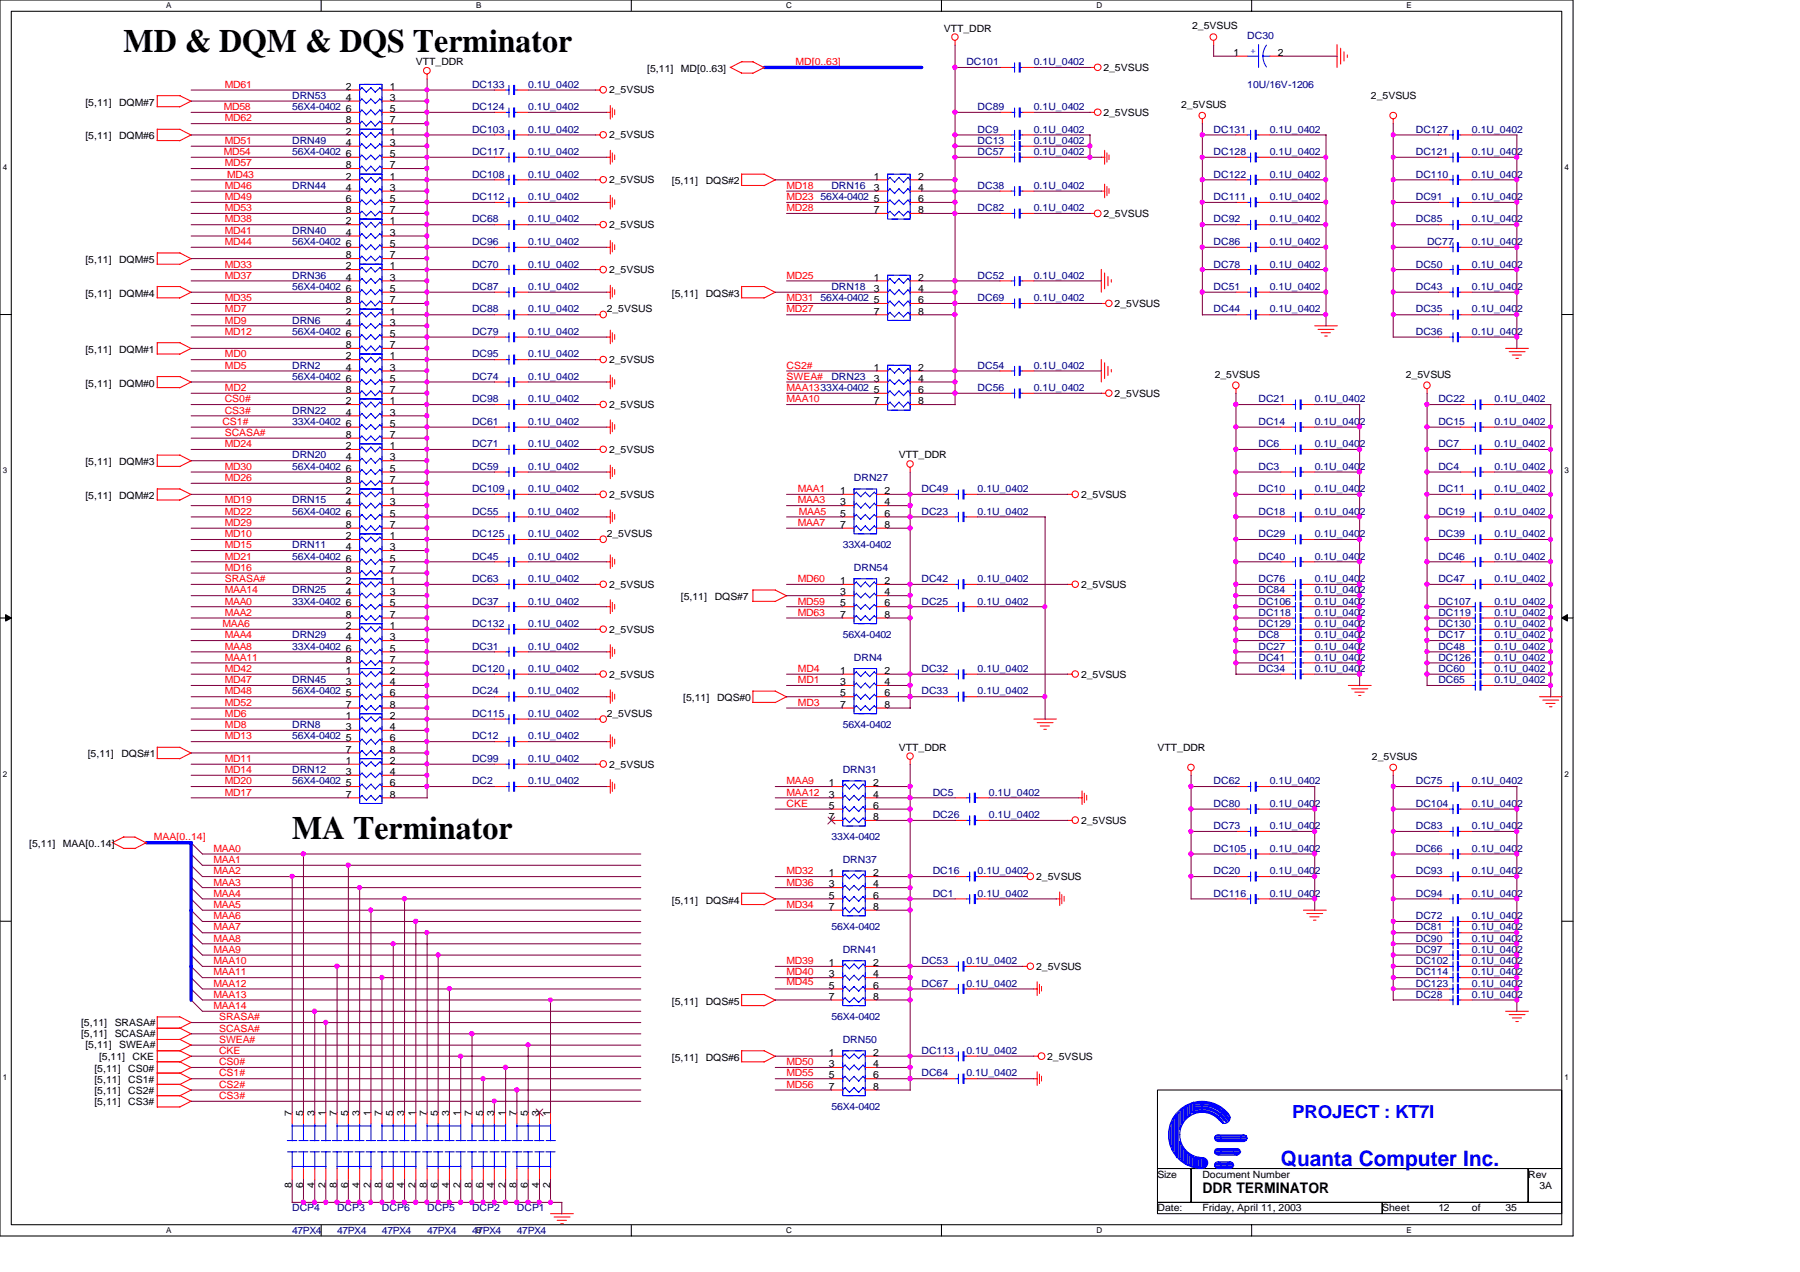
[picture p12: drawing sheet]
<svg xmlns="http://www.w3.org/2000/svg" width="297mm" height="210mm" viewBox="0 0 297 210" stroke-linecap="round" stroke-linejoin="round" font-family="sans-serif">
<defs><g id="words">
<g font-size="5.4">
<text x="20.4" y="8.6">MD &amp; DQM &amp; DQS Terminator</text>
<text x="48.2" y="138.4">MA Terminator</text>
</g>
<text font-size="3.5" fill="#00f" x="211.4" y="192.4">Quanta Computer Inc.</text>
<text font-size="3" fill="#00f" x="213.2" y="184.5">PROJECT : KT7I</text>
<text font-size="2.4" x="198.4" y="196.9">DDR TERMINATOR</text>
<g font-size="1.7">
<text x="155.7" y="5.2">VTT_DDR</text>
<text x="196.7" y="4.8">2_5VSUS</text>
<text x="68.6" y="10.8">VTT_DDR</text>
<text x="106.8" y="11.9">[5,11]</text>
<text x="112.4" y="11.9">MD[0..63]</text>
<text x="182.1" y="11.7">2_5VSUS</text>
<text x="203.5" y="9.2">1</text>
<text x="210.9" y="9.2">2</text>
<text x="14.1" y="17.4">[5,11]</text>
<text x="19.6" y="17.4">DQM#7</text>
<text x="57.1" y="14.8">2</text>
<text x="57.1" y="16.6">4</text>
<text x="64.3" y="14.8">1</text>
<text x="64.3" y="16.6">3</text>
<text x="100.5" y="15.4">2_5VSUS</text>
<text x="194.9" y="17.8">2_5VSUS</text>
<text x="226.2" y="16.3">2_5VSUS</text>
<text x="14.1" y="23">[5,11]</text>
<text x="19.6" y="23">DQM#6</text>
<text x="57.1" y="18.5">6</text>
<text x="57.1" y="20.4">8</text>
<text x="57.1" y="22.2">2</text>
<text x="64.3" y="18.5">5</text>
<text x="64.3" y="20.4">7</text>
<text x="64.3" y="22.2">1</text>
<text x="100.5" y="22.8">2_5VSUS</text>
<text x="182.1" y="19.1">2_5VSUS</text>
<text x="57.1" y="29.6">2</text>
<text x="57.1" y="24.1">4</text>
<text x="57.1" y="25.9">6</text>
<text x="57.1" y="27.8">8</text>
<text x="64.3" y="29.6">1</text>
<text x="64.3" y="24.1">3</text>
<text x="64.3" y="25.9">5</text>
<text x="64.3" y="27.8">7</text>
<text x="144.2" y="29.6">1</text>
<text x="151.5" y="29.6">2</text>
<text x="57.1" y="31.5">4</text>
<text x="57.1" y="33.4">6</text>
<text x="57.1" y="35.2">8</text>
<text x="64.3" y="31.5">3</text>
<text x="64.3" y="33.4">5</text>
<text x="64.3" y="35.2">7</text>
<text x="100.5" y="30.2">2_5VSUS</text>
<text x="110.9" y="30.4">[5,11]</text>
<text x="116.5" y="30.4">DQS#2</text>
<text x="144.2" y="31.5">3</text>
<text x="144.2" y="33.4">5</text>
<text x="144.2" y="35.2">7</text>
<text x="151.5" y="31.5">4</text>
<text x="151.5" y="33.4">6</text>
<text x="151.5" y="35.2">8</text>
<text x="182.1" y="35.8">2_5VSUS</text>
<text x="57.1" y="37">2</text>
<text x="57.1" y="38.9">4</text>
<text x="57.1" y="40.8">6</text>
<text x="64.3" y="37">1</text>
<text x="64.3" y="38.9">3</text>
<text x="64.3" y="40.8">5</text>
<text x="100.5" y="37.6">2_5VSUS</text>
<text x="14.1" y="43.4">[5,11]</text>
<text x="19.6" y="43.4">DQM#5</text>
<text x="57.1" y="42.6">8</text>
<text x="57.1" y="44.4">2</text>
<text x="57.1" y="46.3">4</text>
<text x="64.3" y="42.6">7</text>
<text x="64.3" y="44.4">1</text>
<text x="64.3" y="46.3">3</text>
<text x="100.5" y="45.1">2_5VSUS</text>
<text x="144.2" y="46.3">1</text>
<text x="151.5" y="46.3">2</text>
<text x="14.1" y="48.9">[5,11]</text>
<text x="19.6" y="48.9">DQM#4</text>
<text x="57.1" y="51.9">2</text>
<text x="57.1" y="53.7">4</text>
<text x="57.1" y="48.2">6</text>
<text x="57.1" y="50">8</text>
<text x="64.3" y="51.9">1</text>
<text x="64.3" y="53.7">3</text>
<text x="64.3" y="48.2">5</text>
<text x="64.3" y="50">7</text>
<text x="100.1" y="51.6">2_5VSUS</text>
<text x="110.9" y="48.9">[5,11]</text>
<text x="116.5" y="48.9">DQS#3</text>
<text x="144.2" y="48.2">3</text>
<text x="144.2" y="50">5</text>
<text x="144.2" y="51.9">7</text>
<text x="151.5" y="48.2">4</text>
<text x="151.5" y="50">6</text>
<text x="151.5" y="51.9">8</text>
<text x="183.9" y="50.6">2_5VSUS</text>
<text x="14.1" y="58.2">[5,11]</text>
<text x="19.6" y="58.2">DQM#1</text>
<text x="57.1" y="59.3">2</text>
<text x="57.1" y="55.6">6</text>
<text x="57.1" y="57.4">8</text>
<text x="64.3" y="59.3">1</text>
<text x="64.3" y="55.6">5</text>
<text x="64.3" y="57.4">7</text>
<text x="100.5" y="59.9">2_5VSUS</text>
<text x="14.1" y="63.8">[5,11]</text>
<text x="19.6" y="63.8">DQM#0</text>
<text x="57.1" y="61.2">4</text>
<text x="57.1" y="63">6</text>
<text x="57.1" y="64.9">8</text>
<text x="64.3" y="61.2">3</text>
<text x="64.3" y="63">5</text>
<text x="64.3" y="64.9">7</text>
<text x="144.2" y="61.2">1</text>
<text x="144.2" y="63">3</text>
<text x="144.2" y="64.9">5</text>
<text x="151.5" y="61.2">2</text>
<text x="151.5" y="63">4</text>
<text x="151.5" y="64.9">6</text>
<text x="183.9" y="65.4">2_5VSUS</text>
<text x="200.4" y="62.3">2_5VSUS</text>
<text x="232" y="62.3">2_5VSUS</text>
<text x="57.1" y="66.7">2</text>
<text x="57.1" y="68.6">4</text>
<text x="57.1" y="70.4">6</text>
<text x="64.3" y="66.7">1</text>
<text x="64.3" y="68.6">3</text>
<text x="64.3" y="70.4">5</text>
<text x="100.5" y="67.3">2_5VSUS</text>
<text x="144.2" y="66.7">7</text>
<text x="151.5" y="66.7">8</text>
<text x="14.1" y="76.8">[5,11]</text>
<text x="19.6" y="76.8">DQM#3</text>
<text x="57.1" y="72.3">8</text>
<text x="57.1" y="74.1">2</text>
<text x="57.1" y="76">4</text>
<text x="57.1" y="77.9">6</text>
<text x="64.3" y="72.3">7</text>
<text x="64.3" y="74.1">1</text>
<text x="64.3" y="76">3</text>
<text x="64.3" y="77.9">5</text>
<text x="100.5" y="74.7">2_5VSUS</text>
<text x="148.3" y="75.6">VTT_DDR</text>
<text x="14.1" y="82.3">[5,11]</text>
<text x="19.6" y="82.3">DQM#2</text>
<text x="57.1" y="79.7">8</text>
<text x="57.1" y="81.5">2</text>
<text x="57.1" y="83.4">4</text>
<text x="64.3" y="79.7">7</text>
<text x="64.3" y="81.5">1</text>
<text x="64.3" y="83.4">3</text>
<text x="100.5" y="82.2">2_5VSUS</text>
<text x="138.6" y="81.5">1</text>
<text x="138.6" y="83.4">3</text>
<text x="146" y="81.5">2</text>
<text x="146" y="83.4">4</text>
<text x="178.4" y="82.2">2_5VSUS</text>
<text x="57.1" y="85.3">6</text>
<text x="57.1" y="87.1">8</text>
<text x="57.1" y="89">2</text>
<text x="64.3" y="85.3">5</text>
<text x="64.3" y="87.1">7</text>
<text x="64.3" y="89">1</text>
<text x="100.1" y="88.6">2_5VSUS</text>
<text x="138.6" y="85.3">5</text>
<text x="138.6" y="87.1">7</text>
<text x="146" y="85.3">6</text>
<text x="146" y="87.1">8</text>
<text x="57.1" y="90.8">4</text>
<text x="57.1" y="92.7">6</text>
<text x="57.1" y="94.5">8</text>
<text x="64.3" y="90.8">3</text>
<text x="64.3" y="92.7">5</text>
<text x="64.3" y="94.5">7</text>
<text x="57.1" y="96.4">2</text>
<text x="57.1" y="98.3">4</text>
<text x="57.1" y="100.1">6</text>
<text x="57.1" y="101.9">8</text>
<text x="64.3" y="96.4">1</text>
<text x="64.3" y="98.3">3</text>
<text x="64.3" y="100.1">5</text>
<text x="64.3" y="101.9">7</text>
<text x="100.5" y="97">2_5VSUS</text>
<text x="112.4" y="99">[5,11]</text>
<text x="117.9" y="99">DQS#7</text>
<text x="138.6" y="96.4">1</text>
<text x="138.6" y="98.3">3</text>
<text x="138.6" y="100.1">5</text>
<text x="138.6" y="101.9">7</text>
<text x="146" y="96.4">2</text>
<text x="146" y="98.3">4</text>
<text x="146" y="100.1">6</text>
<text x="146" y="101.9">8</text>
<text x="178.4" y="97">2_5VSUS</text>
<text x="57.1" y="103.8">2</text>
<text x="57.1" y="105.7">4</text>
<text x="57.1" y="107.5">6</text>
<text x="64.3" y="103.8">1</text>
<text x="64.3" y="105.7">3</text>
<text x="64.3" y="107.5">5</text>
<text x="100.5" y="104.4">2_5VSUS</text>
<text x="57.1" y="109.3">8</text>
<text x="57.1" y="111.2">1</text>
<text x="57.1" y="113.1">3</text>
<text x="64.3" y="109.3">7</text>
<text x="64.3" y="111.2">2</text>
<text x="64.3" y="113.1">4</text>
<text x="100.5" y="111.8">2_5VSUS</text>
<text x="138.6" y="111.2">1</text>
<text x="138.6" y="113.1">3</text>
<text x="146" y="111.2">2</text>
<text x="146" y="113.1">4</text>
<text x="178.4" y="111.8">2_5VSUS</text>
<text x="57.1" y="118.6">1</text>
<text x="57.1" y="114.9">5</text>
<text x="57.1" y="116.8">7</text>
<text x="64.3" y="118.6">2</text>
<text x="64.3" y="114.9">6</text>
<text x="64.3" y="116.8">8</text>
<text x="100.1" y="118.3">2_5VSUS</text>
<text x="112.7" y="115.7">[5,11]</text>
<text x="118.3" y="115.7">DQS#0</text>
<text x="138.6" y="114.9">5</text>
<text x="138.6" y="116.8">7</text>
<text x="146" y="114.9">6</text>
<text x="146" y="116.8">8</text>
<text x="14.5" y="125">[5,11]</text>
<text x="20" y="125">DQS#1</text>
<text x="57.1" y="120.5">3</text>
<text x="57.1" y="122.3">5</text>
<text x="57.1" y="124.2">7</text>
<text x="64.3" y="120.5">4</text>
<text x="64.3" y="122.3">6</text>
<text x="64.3" y="124.2">8</text>
<text x="148.3" y="123.9">VTT_DDR</text>
<text x="191" y="123.9">VTT_DDR</text>
<text x="226.4" y="125.3">2_5VSUS</text>
<text x="57.1" y="126.1">1</text>
<text x="57.1" y="127.9">3</text>
<text x="57.1" y="129.8">5</text>
<text x="57.1" y="131.6">7</text>
<text x="64.3" y="126.1">2</text>
<text x="64.3" y="127.9">4</text>
<text x="64.3" y="129.8">6</text>
<text x="64.3" y="131.6">8</text>
<text x="100.5" y="126.7">2_5VSUS</text>
<text x="136.8" y="129.8">1</text>
<text x="136.8" y="131.6">3</text>
<text x="144.1" y="129.8">2</text>
<text x="144.1" y="131.6">4</text>
<text x="136.8" y="133.5">5</text>
<text x="136.8" y="135.3">7</text>
<text x="144.1" y="133.5">6</text>
<text x="144.1" y="135.3">8</text>
<text x="178.4" y="135.9">2_5VSUS</text>
<text x="4.8" y="139.8">[5,11]</text>
<text x="10.4" y="139.8">MAA[0..14]</text>
<text x="110.9" y="149.1">[5,11]</text>
<text x="116.5" y="149.1">DQS#4</text>
<text x="136.8" y="144.6">1</text>
<text x="136.8" y="146.4">3</text>
<text x="136.8" y="148.3">5</text>
<text x="144.1" y="144.6">2</text>
<text x="144.1" y="146.4">4</text>
<text x="144.1" y="148.3">6</text>
<text x="171" y="145.2">2_5VSUS</text>
<text x="136.8" y="150.2">7</text>
<text x="144.1" y="150.2">8</text>
<text x="136.8" y="159.4">1</text>
<text x="136.8" y="161.3">3</text>
<text x="144.1" y="159.4">2</text>
<text x="144.1" y="161.3">4</text>
<text x="171" y="160">2_5VSUS</text>
<text x="110.9" y="165.8">[5,11]</text>
<text x="116.5" y="165.8">DQS#5</text>
<text x="136.8" y="163.2">5</text>
<text x="136.8" y="165">7</text>
<text x="144.1" y="163.2">6</text>
<text x="144.1" y="165">8</text>
<text x="13.4" y="171.2">[5,11]</text>
<text x="13.4" y="169.3">[5,11]</text>
<text x="14.1" y="173">[5,11]</text>
<text x="18.9" y="171.2">SCASA#</text>
<text x="18.9" y="169.3">SRASA#</text>
<text x="19.6" y="173">SWEA#</text>
<text x="15.6" y="178.7">[5,11]</text>
<text x="15.6" y="176.9">[5,11]</text>
<text x="16.3" y="174.9">[5,11]</text>
<text x="21.2" y="178.7">CS1#</text>
<text x="21.2" y="176.9">CS0#</text>
<text x="21.9" y="174.9">CKE</text>
<text x="110.9" y="175">[5,11]</text>
<text x="116.5" y="175">DQS#6</text>
<text x="136.8" y="174.2">1</text>
<text x="136.8" y="176.1">3</text>
<text x="136.8" y="178">5</text>
<text x="136.8" y="179.8">7</text>
<text x="144.1" y="174.2">2</text>
<text x="144.1" y="176.1">4</text>
<text x="144.1" y="178">6</text>
<text x="144.1" y="179.8">8</text>
<text x="172.8" y="174.9">2_5VSUS</text>
<text x="15.6" y="182.3">[5,11]</text>
<text x="15.6" y="180.6">[5,11]</text>
<text x="21.2" y="182.3">CS3#</text>
<text x="21.2" y="180.6">CS2#</text>
<text x="48.2" y="184.1" transform="rotate(-90 48.2 184.1)">7</text>
<text x="50" y="184.1" transform="rotate(-90 50 184.1)">5</text>
<text x="51.9" y="184.1" transform="rotate(-90 51.9 184.1)">3</text>
<text x="53.7" y="184.1" transform="rotate(-90 53.7 184.1)">1</text>
<text x="55.6" y="184.1" transform="rotate(-90 55.6 184.1)">7</text>
<text x="57.4" y="184.1" transform="rotate(-90 57.4 184.1)">5</text>
<text x="59.3" y="184.1" transform="rotate(-90 59.3 184.1)">3</text>
<text x="61.2" y="184.1" transform="rotate(-90 61.2 184.1)">1</text>
<text x="63" y="184.1" transform="rotate(-90 63 184.1)">7</text>
<text x="64.9" y="184.1" transform="rotate(-90 64.9 184.1)">5</text>
<text x="66.7" y="184.1" transform="rotate(-90 66.7 184.1)">3</text>
<text x="68.6" y="184.1" transform="rotate(-90 68.6 184.1)">1</text>
<text x="70.4" y="184.1" transform="rotate(-90 70.4 184.1)">7</text>
<text x="72.3" y="184.1" transform="rotate(-90 72.3 184.1)">5</text>
<text x="74.1" y="184.1" transform="rotate(-90 74.1 184.1)">3</text>
<text x="76" y="184.1" transform="rotate(-90 76 184.1)">1</text>
<text x="77.9" y="184.1" transform="rotate(-90 77.9 184.1)">7</text>
<text x="79.7" y="184.1" transform="rotate(-90 79.7 184.1)">5</text>
<text x="81.5" y="184.1" transform="rotate(-90 81.5 184.1)">3</text>
<text x="83.4" y="184.1" transform="rotate(-90 83.4 184.1)">1</text>
<text x="85.3" y="184.1" transform="rotate(-90 85.3 184.1)">7</text>
<text x="87.1" y="184.1" transform="rotate(-90 87.1 184.1)">5</text>
<text x="89" y="184.1" transform="rotate(-90 89 184.1)">3</text>
<text x="90.8" y="184.1" transform="rotate(-90 90.8 184.1)">1</text>
<text x="48.2" y="196" transform="rotate(-90 48.2 196)">8</text>
<text x="50" y="196" transform="rotate(-90 50 196)">6</text>
<text x="51.9" y="196" transform="rotate(-90 51.9 196)">4</text>
<text x="53.7" y="196" transform="rotate(-90 53.7 196)">2</text>
<text x="55.6" y="196" transform="rotate(-90 55.6 196)">8</text>
<text x="57.4" y="196" transform="rotate(-90 57.4 196)">6</text>
<text x="59.3" y="196" transform="rotate(-90 59.3 196)">4</text>
<text x="61.2" y="196" transform="rotate(-90 61.2 196)">2</text>
<text x="63" y="196" transform="rotate(-90 63 196)">8</text>
<text x="64.9" y="196" transform="rotate(-90 64.9 196)">6</text>
<text x="66.7" y="196" transform="rotate(-90 66.7 196)">4</text>
<text x="68.6" y="196" transform="rotate(-90 68.6 196)">2</text>
<text x="70.4" y="196" transform="rotate(-90 70.4 196)">8</text>
<text x="72.3" y="196" transform="rotate(-90 72.3 196)">6</text>
<text x="74.1" y="196" transform="rotate(-90 74.1 196)">4</text>
<text x="76" y="196" transform="rotate(-90 76 196)">2</text>
<text x="77.9" y="196" transform="rotate(-90 77.9 196)">8</text>
<text x="79.7" y="196" transform="rotate(-90 79.7 196)">6</text>
<text x="81.5" y="196" transform="rotate(-90 81.5 196)">4</text>
<text x="83.4" y="196" transform="rotate(-90 83.4 196)">2</text>
<text x="85.3" y="196" transform="rotate(-90 85.3 196)">8</text>
<text x="87.1" y="196" transform="rotate(-90 87.1 196)">6</text>
<text x="89" y="196" transform="rotate(-90 89 196)">4</text>
<text x="90.8" y="196" transform="rotate(-90 90.8 196)">2</text>
<text x="191" y="194.3">Size</text>
<text x="198.4" y="194.3">Document Number</text>
<text x="252.2" y="194.3">Rev</text>
<text x="254" y="196.2">3A</text>
<text x="191" y="199.9">Date:</text>
<text x="198.4" y="199.9">Friday, April 11, 2003</text>
<text x="228.1" y="199.9">Sheet</text>
<text x="237.4" y="199.9">12</text>
<text x="242.9" y="199.9">of</text>
<text x="248.5" y="199.9">35</text>
</g>
<g font-size="1.7" fill="#f00">
<text x="131.3" y="10.8">MD[0..63]</text>
<text x="37.1" y="14.5">MD61</text>
<text x="36.9" y="18.2">MD58</text>
<text x="37.1" y="23.7">MD51</text>
<text x="37.1" y="20">MD62</text>
<text x="36.9" y="25.6">MD54</text>
<text x="37.1" y="27.4">MD57</text>
<text x="37.5" y="29.3">MD43</text>
<text x="37.1" y="31.2">MD46</text>
<text x="37.1" y="33">MD49</text>
<text x="37.1" y="34.9">MD53</text>
<text x="129.8" y="33">MD23</text>
<text x="129.8" y="31.2">MD18</text>
<text x="129.8" y="34.9">MD28</text>
<text x="37.1" y="40.4">MD44</text>
<text x="37.1" y="38.6">MD41</text>
<text x="37.1" y="36.7">MD38</text>
<text x="37.1" y="44.2">MD33</text>
<text x="37.1" y="46">MD37</text>
<text x="129.8" y="46">MD25</text>
<text x="37.1" y="49.7">MD35</text>
<text x="37.1" y="51.6">MD7</text>
<text x="37.1" y="53.4">MD9</text>
<text x="129.8" y="49.7">MD31</text>
<text x="129.8" y="51.6">MD27</text>
<text x="37.1" y="55.2">MD12</text>
<text x="37.1" y="59">MD0</text>
<text x="37.1" y="60.8">MD5</text>
<text x="37.1" y="64.5">MD2</text>
<text x="129.8" y="62.7">SWEA#</text>
<text x="129.8" y="60.8">CS2#</text>
<text x="129.8" y="64.5">MAA1333X4-0402</text>
<text x="36.7" y="70.1">CS1#</text>
<text x="37.1" y="72">SCASA#</text>
<text x="37.1" y="68.2">CS3#</text>
<text x="37.1" y="66.4">CS0#</text>
<text x="129.8" y="66.4">MAA10</text>
<text x="37.1" y="73.8">MD24</text>
<text x="37.1" y="77.5">MD30</text>
<text x="37.1" y="83.1">MD19</text>
<text x="37.1" y="79.4">MD26</text>
<text x="131.7" y="83.1">MAA3</text>
<text x="131.7" y="81.2">MAA1</text>
<text x="37.1" y="86.8">MD29</text>
<text x="37.1" y="84.9">MD22</text>
<text x="37.1" y="88.6">MD10</text>
<text x="131.7" y="86.8">MAA7</text>
<text x="131.8" y="84.9">MAA5</text>
<text x="37.1" y="94.2">MD16</text>
<text x="37.1" y="92.3">MD21</text>
<text x="37.1" y="90.5">MD15</text>
<text x="37.1" y="99.8">MAA0</text>
<text x="37.1" y="101.6">MAA2</text>
<text x="37.1" y="96.1">SRASA#</text>
<text x="37.1" y="97.9">MAA14</text>
<text x="131.7" y="101.6">MD63</text>
<text x="131.7" y="99.8">MD59</text>
<text x="131.7" y="96.1">MD60</text>
<text x="36.7" y="103.5">MAA6</text>
<text x="37.1" y="107.2">MAA8</text>
<text x="37.1" y="105.3">MAA4</text>
<text x="37.1" y="110.9">MD42</text>
<text x="37.1" y="112.7">MD47</text>
<text x="37.1" y="109.1">MAA11</text>
<text x="131.7" y="110.9">MD4</text>
<text x="131.7" y="112.7">MD1</text>
<text x="37.1" y="114.6">MD48</text>
<text x="37.1" y="116.5">MD52</text>
<text x="37.1" y="118.3">MD6</text>
<text x="131.7" y="116.5">MD3</text>
<text x="37.1" y="122">MD13</text>
<text x="37.1" y="125.7">MD11</text>
<text x="37.1" y="120.1">MD8</text>
<text x="37.1" y="131.3">MD17</text>
<text x="37.1" y="127.6">MD14</text>
<text x="37.1" y="129.4">MD20</text>
<text x="129.8" y="129.4">MAA9</text>
<text x="129.8" y="131.3">MAA12</text>
<text x="129.8" y="133.1">CKE</text>
<text x="25.4" y="138.7">MAA[0..14]</text>
<text x="35.2" y="142.4">MAA1</text>
<text x="35.2" y="140.5">MAA0</text>
<text x="35.2" y="148">MAA4</text>
<text x="35.2" y="146.1">MAA3</text>
<text x="35.2" y="144.3">MAA2</text>
<text x="35.2" y="149.8">MAA5</text>
<text x="129.8" y="149.8">MD34</text>
<text x="129.8" y="146.1">MD36</text>
<text x="129.8" y="144.3">MD32</text>
<text x="35.2" y="155.4">MAA8</text>
<text x="35.2" y="153.5">MAA7</text>
<text x="35.2" y="151.7">MAA6</text>
<text x="35.2" y="157.2">MAA9</text>
<text x="35.2" y="159.1">MAA10</text>
<text x="35.2" y="161">MAA11</text>
<text x="129.8" y="159.1">MD39</text>
<text x="129.8" y="161">MD40</text>
<text x="35.2" y="166.5">MAA14</text>
<text x="35.2" y="164.7">MAA13</text>
<text x="35.2" y="162.8">MAA12</text>
<text x="129.8" y="162.6">MD45</text>
<text x="36.2" y="170.2">SCASA#</text>
<text x="36.2" y="168.4">SRASA#</text>
<text x="36.2" y="173.9">CKE</text>
<text x="36.2" y="172.1">SWEA#</text>
<text x="36.2" y="179.5">CS2#</text>
<text x="36.2" y="177.6">CS1#</text>
<text x="36.2" y="175.8">CS0#</text>
<text x="129.8" y="175.8">MD50</text>
<text x="129.8" y="177.6">MD55</text>
<text x="129.8" y="179.5">MD56</text>
<text x="36.2" y="181.4">CS3#</text>
</g>
<g font-size="1.7" fill="#000080">
<text x="159.5" y="10.8">DC101</text>
<text x="170.6" y="10.8">0.1U_0402</text>
<text x="205.8" y="6.5">DC30</text>
<text x="48.2" y="16.3">DRN53</text>
<text x="77.9" y="14.5">DC133</text>
<text x="87.2" y="14.5">0.1U_0402</text>
<text x="205.8" y="14.5">10U/16V-1206</text>
<text x="48.2" y="18.2">56X4-0402</text>
<text x="48.2" y="23.7">DRN49</text>
<text x="77.9" y="18.2">DC124</text>
<text x="77.9" y="21.9">DC103</text>
<text x="87.2" y="18.2">0.1U_0402</text>
<text x="87.2" y="21.9">0.1U_0402</text>
<text x="161.3" y="23.7">DC13</text>
<text x="161.3" y="18.2">DC89</text>
<text x="161.3" y="21.9">DC9</text>
<text x="170.6" y="23.7">0.1U_0402</text>
<text x="170.6" y="18.2">0.1U_0402</text>
<text x="170.6" y="21.9">0.1U_0402</text>
<text x="200.3" y="21.9">DC131</text>
<text x="209.5" y="21.9">0.1U_0402</text>
<text x="233.6" y="21.9">DC127</text>
<text x="242.9" y="21.9">0.1U_0402</text>
<text x="48.2" y="25.6">56X4-0402</text>
<text x="77.9" y="25.6">DC117</text>
<text x="77.9" y="29.3">DC108</text>
<text x="87.2" y="25.6">0.1U_0402</text>
<text x="87.2" y="29.3">0.1U_0402</text>
<text x="161.3" y="25.6">DC57</text>
<text x="170.6" y="25.6">0.1U_0402</text>
<text x="200.3" y="25.6">DC128</text>
<text x="200.3" y="29.3">DC122</text>
<text x="209.5" y="25.6">0.1U_0402</text>
<text x="209.5" y="29.3">0.1U_0402</text>
<text x="233.6" y="25.6">DC121</text>
<text x="233.6" y="29.3">DC110</text>
<text x="242.9" y="25.6">0.1U_0402</text>
<text x="242.9" y="29.3">0.1U_0402</text>
<text x="48.2" y="31.2">DRN44</text>
<text x="77.9" y="33">DC112</text>
<text x="87.2" y="33">0.1U_0402</text>
<text x="135.4" y="33">56X4-0402</text>
<text x="137.2" y="31.2">DRN16</text>
<text x="161.3" y="31.2">DC38</text>
<text x="161.3" y="34.9">DC82</text>
<text x="170.6" y="31.2">0.1U_0402</text>
<text x="170.6" y="34.9">0.1U_0402</text>
<text x="200.3" y="33">DC111</text>
<text x="209.5" y="33">0.1U_0402</text>
<text x="233.6" y="33">DC91</text>
<text x="242.9" y="33">0.1U_0402</text>
<text x="48.2" y="38.6">DRN40</text>
<text x="48.2" y="40.4">56X4-0402</text>
<text x="77.9" y="40.4">DC96</text>
<text x="77.9" y="36.7">DC68</text>
<text x="87.2" y="40.4">0.1U_0402</text>
<text x="87.2" y="36.7">0.1U_0402</text>
<text x="200.3" y="36.7">DC92</text>
<text x="200.3" y="40.4">DC86</text>
<text x="209.5" y="36.7">0.1U_0402</text>
<text x="209.5" y="40.4">0.1U_0402</text>
<text x="233.6" y="36.7">DC85</text>
<text x="235.5" y="40.4">DC77</text>
<text x="242.9" y="40.4">0.1U_0402</text>
<text x="242.9" y="36.7">0.1U_0402</text>
<text x="48.2" y="46">DRN36</text>
<text x="48.2" y="47.8">56X4-0402</text>
<text x="77.9" y="44.2">DC70</text>
<text x="77.9" y="47.8">DC87</text>
<text x="87.2" y="44.2">0.1U_0402</text>
<text x="87.2" y="47.8">0.1U_0402</text>
<text x="137.2" y="47.8">DRN18</text>
<text x="161.3" y="46">DC52</text>
<text x="170.6" y="46">0.1U_0402</text>
<text x="200.3" y="44.2">DC78</text>
<text x="200.3" y="47.8">DC51</text>
<text x="209.5" y="44.2">0.1U_0402</text>
<text x="209.5" y="47.8">0.1U_0402</text>
<text x="233.6" y="44.2">DC50</text>
<text x="233.6" y="47.8">DC43</text>
<text x="242.9" y="44.2">0.1U_0402</text>
<text x="242.9" y="47.8">0.1U_0402</text>
<text x="48.2" y="53.4">DRN6</text>
<text x="77.9" y="51.6">DC88</text>
<text x="87.2" y="51.6">0.1U_0402</text>
<text x="135.4" y="49.7">56X4-0402</text>
<text x="161.3" y="49.7">DC69</text>
<text x="170.6" y="49.7">0.1U_0402</text>
<text x="200.3" y="51.6">DC44</text>
<text x="209.5" y="51.6">0.1U_0402</text>
<text x="233.6" y="51.6">DC35</text>
<text x="242.9" y="51.6">0.1U_0402</text>
<text x="48.2" y="55.2">56X4-0402</text>
<text x="77.9" y="55.2">DC79</text>
<text x="77.9" y="59">DC95</text>
<text x="87.2" y="55.2">0.1U_0402</text>
<text x="87.2" y="59">0.1U_0402</text>
<text x="233.6" y="55.2">DC36</text>
<text x="242.9" y="55.2">0.1U_0402</text>
<text x="48.2" y="60.8">DRN2</text>
<text x="48.2" y="62.7">56X4-0402</text>
<text x="77.9" y="62.7">DC74</text>
<text x="87.2" y="62.7">0.1U_0402</text>
<text x="137.2" y="62.7">DRN23</text>
<text x="161.3" y="60.8">DC54</text>
<text x="161.3" y="64.5">DC56</text>
<text x="170.6" y="60.8">0.1U_0402</text>
<text x="170.6" y="64.5">0.1U_0402</text>
<text x="48.2" y="68.2">DRN22</text>
<text x="48.2" y="70.1">33X4-0402</text>
<text x="77.9" y="70.1">DC61</text>
<text x="77.9" y="66.4">DC98</text>
<text x="87.2" y="70.1">0.1U_0402</text>
<text x="87.2" y="66.4">0.1U_0402</text>
<text x="207.7" y="70.1">DC14</text>
<text x="207.7" y="66.4">DC21</text>
<text x="217" y="70.1">0.1U_0402</text>
<text x="217" y="66.4">0.1U_0402</text>
<text x="237.4" y="66.4">DC22</text>
<text x="237.4" y="70.1">DC15</text>
<text x="246.6" y="66.4">0.1U_0402</text>
<text x="246.6" y="70.1">0.1U_0402</text>
<text x="48.2" y="75.6">DRN20</text>
<text x="48.2" y="77.5">56X4-0402</text>
<text x="77.9" y="77.5">DC59</text>
<text x="77.9" y="73.8">DC71</text>
<text x="87.2" y="77.5">0.1U_0402</text>
<text x="87.2" y="73.8">0.1U_0402</text>
<text x="207.7" y="73.8">DC6</text>
<text x="207.7" y="77.5">DC3</text>
<text x="217" y="73.8">0.1U_0402</text>
<text x="217" y="77.5">0.1U_0402</text>
<text x="237.4" y="73.8">DC7</text>
<text x="237.4" y="77.5">DC4</text>
<text x="246.6" y="73.8">0.1U_0402</text>
<text x="246.6" y="77.5">0.1U_0402</text>
<text x="48.2" y="83.1">DRN15</text>
<text x="77.9" y="81.2">DC109</text>
<text x="87.2" y="81.2">0.1U_0402</text>
<text x="140.9" y="79.4">DRN27</text>
<text x="152.1" y="81.2">DC49</text>
<text x="161.3" y="81.2">0.1U_0402</text>
<text x="207.7" y="81.2">DC10</text>
<text x="217" y="81.2">0.1U_0402</text>
<text x="237.4" y="81.2">DC11</text>
<text x="246.6" y="81.2">0.1U_0402</text>
<text x="48.2" y="84.9">56X4-0402</text>
<text x="77.9" y="84.9">DC55</text>
<text x="77.9" y="88.6">DC125</text>
<text x="87.2" y="84.9">0.1U_0402</text>
<text x="87.2" y="88.6">0.1U_0402</text>
<text x="152.1" y="84.9">DC23</text>
<text x="161.3" y="84.9">0.1U_0402</text>
<text x="207.7" y="84.9">DC18</text>
<text x="207.7" y="88.6">DC29</text>
<text x="217" y="84.9">0.1U_0402</text>
<text x="217" y="88.6">0.1U_0402</text>
<text x="237.4" y="84.9">DC19</text>
<text x="237.4" y="88.6">DC39</text>
<text x="246.6" y="84.9">0.1U_0402</text>
<text x="246.6" y="88.6">0.1U_0402</text>
<text x="48.2" y="90.5">DRN11</text>
<text x="48.2" y="92.3">56X4-0402</text>
<text x="77.9" y="92.3">DC45</text>
<text x="87.2" y="92.3">0.1U_0402</text>
<text x="139.1" y="90.5">33X4-0402</text>
<text x="140.9" y="94.2">DRN54</text>
<text x="207.7" y="92.3">DC40</text>
<text x="217" y="92.3">0.1U_0402</text>
<text x="237.4" y="92.3">DC46</text>
<text x="246.6" y="92.3">0.1U_0402</text>
<text x="48.2" y="97.9">DRN25</text>
<text x="48.2" y="99.8">33X4-0402</text>
<text x="77.9" y="96.1">DC63</text>
<text x="77.9" y="99.8">DC37</text>
<text x="87.2" y="96.1">0.1U_0402</text>
<text x="87.2" y="99.8">0.1U_0402</text>
<text x="152.1" y="96.1">DC42</text>
<text x="152.1" y="99.8">DC25</text>
<text x="161.3" y="96.1">0.1U_0402</text>
<text x="161.3" y="99.8">0.1U_0402</text>
<text x="207.7" y="97.9">DC84</text>
<text x="207.7" y="101.6">DC118</text>
<text x="207.7" y="96.1">DC76</text>
<text x="207.7" y="99.8">DC106</text>
<text x="217" y="97.9">0.1U_0402</text>
<text x="217" y="101.6">0.1U_0402</text>
<text x="217" y="96.1">0.1U_0402</text>
<text x="217" y="99.8">0.1U_0402</text>
<text x="237.4" y="101.6">DC119</text>
<text x="237.4" y="96.1">DC47</text>
<text x="237.4" y="99.8">DC107</text>
<text x="246.6" y="101.6">0.1U_0402</text>
<text x="246.6" y="96.1">0.1U_0402</text>
<text x="246.6" y="99.8">0.1U_0402</text>
<text x="48.2" y="105.3">DRN29</text>
<text x="48.2" y="107.2">33X4-0402</text>
<text x="77.9" y="107.2">DC31</text>
<text x="77.9" y="103.5">DC132</text>
<text x="87.2" y="107.2">0.1U_0402</text>
<text x="87.2" y="103.5">0.1U_0402</text>
<text x="139.1" y="105.3">56X4-0402</text>
<text x="207.7" y="107.2">DC27</text>
<text x="207.7" y="105.3">DC8</text>
<text x="207.7" y="103.5">DC129</text>
<text x="217" y="107.2">0.1U_0402</text>
<text x="217" y="105.3">0.1U_0402</text>
<text x="217" y="103.5">0.1U_0402</text>
<text x="237.4" y="103.5">DC130</text>
<text x="237.4" y="105.3">DC17</text>
<text x="237.4" y="107.2">DC48</text>
<text x="246.6" y="103.5">0.1U_0402</text>
<text x="246.6" y="105.3">0.1U_0402</text>
<text x="246.6" y="107.2">0.1U_0402</text>
<text x="48.2" y="112.7">DRN45</text>
<text x="77.9" y="110.9">DC120</text>
<text x="87.2" y="110.9">0.1U_0402</text>
<text x="140.9" y="109.1">DRN4</text>
<text x="152.1" y="110.9">DC32</text>
<text x="161.3" y="110.9">0.1U_0402</text>
<text x="207.7" y="110.9">DC34</text>
<text x="207.7" y="109.1">DC41</text>
<text x="217" y="110.9">0.1U_0402</text>
<text x="217" y="109.1">0.1U_0402</text>
<text x="237.4" y="110.9">DC60</text>
<text x="237.4" y="109.1">DC126</text>
<text x="237.4" y="112.7">DC65</text>
<text x="246.6" y="110.9">0.1U_0402</text>
<text x="246.6" y="109.1">0.1U_0402</text>
<text x="246.6" y="112.7">0.1U_0402</text>
<text x="48.2" y="114.6">56X4-0402</text>
<text x="77.9" y="114.6">DC24</text>
<text x="77.9" y="118.3">DC115</text>
<text x="87.2" y="114.6">0.1U_0402</text>
<text x="87.2" y="118.3">0.1U_0402</text>
<text x="152.1" y="114.6">DC33</text>
<text x="161.3" y="114.6">0.1U_0402</text>
<text x="48.2" y="120.1">DRN8</text>
<text x="48.2" y="122">56X4-0402</text>
<text x="77.9" y="122">DC12</text>
<text x="77.9" y="125.7">DC99</text>
<text x="87.2" y="122">0.1U_0402</text>
<text x="87.2" y="125.7">0.1U_0402</text>
<text x="139.1" y="120.1">56X4-0402</text>
<text x="48.2" y="127.6">DRN12</text>
<text x="48.2" y="129.4">56X4-0402</text>
<text x="77.9" y="129.4">DC2</text>
<text x="87.2" y="129.4">0.1U_0402</text>
<text x="139.1" y="127.6">DRN31</text>
<text x="153.9" y="131.3">DC5</text>
<text x="163.2" y="131.3">0.1U_0402</text>
<text x="200.3" y="129.4">DC62</text>
<text x="209.5" y="129.4">0.1U_0402</text>
<text x="233.6" y="129.4">DC75</text>
<text x="242.9" y="129.4">0.1U_0402</text>
<text x="153.9" y="135">DC26</text>
<text x="163.2" y="135">0.1U_0402</text>
<text x="200.3" y="133.1">DC80</text>
<text x="200.3" y="136.9">DC73</text>
<text x="209.5" y="133.1">0.1U_0402</text>
<text x="209.5" y="136.9">0.1U_0402</text>
<text x="233.6" y="133.1">DC104</text>
<text x="233.6" y="136.9">DC83</text>
<text x="242.9" y="133.1">0.1U_0402</text>
<text x="242.9" y="136.9">0.1U_0402</text>
<text x="137.2" y="138.7">33X4-0402</text>
<text x="139.1" y="142.4">DRN37</text>
<text x="200.3" y="140.5">DC105</text>
<text x="209.5" y="140.5">0.1U_0402</text>
<text x="233.6" y="140.5">DC66</text>
<text x="242.9" y="140.5">0.1U_0402</text>
<text x="153.9" y="144.3">DC16</text>
<text x="153.9" y="148">DC1</text>
<text x="161.3" y="144.3">0.1U_0402</text>
<text x="161.3" y="148">0.1U_0402</text>
<text x="200.3" y="144.3">DC20</text>
<text x="200.3" y="148">DC116</text>
<text x="209.5" y="144.3">0.1U_0402</text>
<text x="209.5" y="148">0.1U_0402</text>
<text x="233.6" y="144.3">DC93</text>
<text x="233.6" y="148">DC94</text>
<text x="242.9" y="144.3">0.1U_0402</text>
<text x="242.9" y="148">0.1U_0402</text>
<text x="137.2" y="153.5">56X4-0402</text>
<text x="233.6" y="155.4">DC90</text>
<text x="233.6" y="153.5">DC81</text>
<text x="233.6" y="151.7">DC72</text>
<text x="242.9" y="155.4">0.1U_0402</text>
<text x="242.9" y="153.5">0.1U_0402</text>
<text x="242.9" y="151.7">0.1U_0402</text>
<text x="139.1" y="157.2">DRN41</text>
<text x="152.1" y="159.1">DC53</text>
<text x="159.5" y="159.1">0.1U_0402</text>
<text x="233.6" y="157.2">DC97</text>
<text x="233.6" y="159.1">DC102</text>
<text x="233.6" y="161">DC114</text>
<text x="242.9" y="157.2">0.1U_0402</text>
<text x="242.9" y="159.1">0.1U_0402</text>
<text x="242.9" y="161">0.1U_0402</text>
<text x="152.1" y="162.8">DC67</text>
<text x="159.5" y="162.8">0.1U_0402</text>
<text x="233.6" y="162.8">DC123</text>
<text x="233.6" y="164.7">DC28</text>
<text x="242.9" y="162.8">0.1U_0402</text>
<text x="242.9" y="164.7">0.1U_0402</text>
<text x="137.2" y="168.4">56X4-0402</text>
<text x="139.1" y="172.1">DRN50</text>
<text x="152.1" y="173.9">DC113</text>
<text x="159.5" y="173.9">0.1U_0402</text>
<text x="152.1" y="177.6">DC64</text>
<text x="159.5" y="177.6">0.1U_0402</text>
<text x="137.2" y="183.2">56X4-0402</text>
<text x="48.2" y="199.9">DCP4</text>
<text x="48.2" y="203.6">47PX4</text>
<text x="55.6" y="199.9">DCP3</text>
<text x="55.6" y="203.6">47PX4</text>
<text x="63" y="199.9">DCP6</text>
<text x="63" y="203.6">47PX4</text>
<text x="70.5" y="199.9">DCP5</text>
<text x="70.5" y="203.6">47PX4</text>
<text x="77.9" y="199.9">DCP2</text>
<text x="77.9" y="203.6">47PX4</text>
<text x="85.3" y="199.9">DCP1</text>
<text x="85.3" y="203.6">47PX4</text>
</g>
<text font-size="1.7" fill="#00f" x="207.3" y="8.9" transform="rotate(-90 207.3 8.9)">+</text>
<g font-size="1.3">
<text x="27.4" y="1.4">A</text>
<text x="78.6" y="1.4">B</text>
<text x="129.8" y="1.4">C</text>
<text x="180.9" y="1.4">D</text>
<text x="232.1" y="1.4">E</text>
<text x=".5" y="28.1">4</text>
<text x="258.2" y="28.1">4</text>
<text x=".5" y="78.1">3</text>
<text x="258.2" y="78.1">3</text>
<text x=".5" y="128.2">2</text>
<text x="258.2" y="128.2">2</text>
<text x=".5" y="178.2">1</text>
<text x="258.2" y="178.2">1</text>
<text x="27.4" y="203.5">A</text>
<text x="78.6" y="203.5">B</text>
<text x="129.8" y="203.5">C</text>
<text x="180.9" y="203.5">D</text>
<text x="232.1" y="203.5">E</text>
</g>
</g></defs>
<path d="M0 0h259.6v204h-259.6zM1.9 1.9h255.8v200.2h-255.8z" fill="none" stroke="#000" stroke-width=".17"/>
<g fill="#fff">
<path d="M27.4 .2h.8v1.5h-.8z"/>
<path d="M27.4 202.3h.8v1.5h-.8z"/>
</g>
<path d="M53 0v1.9M53 202.1v1.9" fill="none" stroke="#000" stroke-width=".17"/>
<g fill="#fff">
<path d="M78.6 .2h.8v1.5h-.8z"/>
<path d="M78.6 202.3h.8v1.5h-.8z"/>
</g>
<path d="M104.2 0v1.9M104.2 202.1v1.9" fill="none" stroke="#000" stroke-width=".17"/>
<g fill="#fff">
<path d="M129.8 .2h.9v1.5h-.9z"/>
<path d="M129.8 202.3h.9v1.5h-.9z"/>
</g>
<path d="M155.4 0v1.9M155.4 202.1v1.9" fill="none" stroke="#000" stroke-width=".17"/>
<g fill="#fff">
<path d="M180.9 .2h1v1.5h-1z"/>
<path d="M180.9 202.3h1v1.5h-1z"/>
</g>
<path d="M206.5 0v1.9M206.5 202.1v1.9" fill="none" stroke="#000" stroke-width=".17"/>
<g fill="#fff">
<path d="M232.1 .2h.9v1.5h-.9z"/>
<path d="M232.1 202.3h.9v1.5h-.9z"/>
<path d="M.5 26.9h.7v1.5h-.7z"/>
<path d="M258.2 26.9h.7v1.5h-.7z"/>
<path d="M.5 76.9h.7v1.5h-.7z"/>
<path d="M258.2 76.9h.7v1.5h-.7z"/>
</g>
<path d="M0 51.9h1.9M257.7 51.9h1.9" fill="none" stroke="#000" stroke-width=".17"/>
<g fill="#fff">
<path d="M.5 127h.7v1.5h-.7z"/>
<path d="M258.2 127h.7v1.5h-.7z"/>
</g>
<path d="M0 102h1.9M257.7 102h1.9" fill="none" stroke="#000" stroke-width=".17"/>
<path d="M.9 101.4l1 .6-1 .5zM257.7 102l1-.6v1.1z" fill="#000" stroke="#000" stroke-width=".17"/>
<g fill="#fff">
<path d="M.5 177h.7v1.5h-.7z"/>
<path d="M258.2 177h.7v1.5h-.7z"/>
</g>
<path d="M0 152h1.9M257.7 152h1.9M191 179.9h66.7v12.9h-66.7zM191 192.8h5.6v5.6h-5.6zM191 198.4h37.1v1.9h-37.1zM196.6 192.8h55.6v5.6h-55.6zM228.1 198.4h29.6v1.9h-29.6zM252.2 192.8h5.5v5.6h-5.5z" fill="none" stroke="#000" stroke-width=".17"/>
<g fill="none" stroke="#f00" stroke-width=".17">
<path d="M25.9 17.6h3.8M26 15.7v1.9M26 15.8h3.7M29.7 15.8l1.9 .9M31.5 16.7l-1.9 1M57.5 18.5h1.9M57.5 14.9h1.9M57.5 16.7h1.9M63 18.5h1.9M63 14.9h1.9M63 16.7h1.9M70.5 12.2v.8"/>
<path d="M81.6 18.5h1.8M81.6 14.9h1.8M85.3 18.5h1.9M85.3 14.9h1.9M98.3 14.9h.7M100.1 18.5h.7M100.7 17.4v2.2M101 17.8v1.5M101.4 18.1v.8M120.5 11.1l1.9 1M122.3 12.1h1.9M122.4 10.2h1.9"/>
<path d="M122.4 10.2l-1.9 .9M124.2 10.2l2 1M126.1 11.1l-1.9 1M157.6 6.7v.8M165 18.5h1.9M165 11.1h1.9M168.7 18.5h1.9M168.7 11.1h1.9M179.8 18.5h.8M179.8 11.1h.8M198.4 19.6v.8M200.3 6.7v.8"/>
<path d="M204 9.3h1.8M209.5 9.3h1.9M220.6 7.4v3.7M221.2 8v2.6M221.8 8.6v1.5M222.3 9.1v.4M229.9 19.6v.8M25.9 23.2h3.8M26 21.3v1.9M26 21.3h3.7M29.7 21.3l1.9 1M31.5 22.3l-1.9 .9"/>
<path d="M57.5 22.3h1.9M57.5 33.4h1.9M57.5 29.7h1.9M57.5 25.9h1.9M57.5 37.1h1.9M57.5 31.5h1.9M57.5 35.2h1.9M57.5 20.4h1.9M57.5 38.9h1.9M57.5 24.1h1.9M57.5 27.8h1.9M63 22.3h1.9"/>
<path d="M63 33.4h1.9M63 29.7h1.9M63 25.9h1.9M63 37.1h1.9M63 31.5h1.9M63 35.2h1.9M63 20.4h1.9M63 38.9h1.9M63 24.1h1.9M63 27.8h1.9M81.6 22.3h1.8M81.6 33.4h1.8"/>
<path d="M81.6 29.7h1.8M81.6 25.9h1.8M81.6 37.1h1.8M85.3 22.3h1.9M85.3 33.4h1.9M85.3 29.7h1.9M85.3 25.9h1.9M85.3 37.1h1.9M98.3 22.3h.7M98.3 29.7h.7M98.3 37.1h.7M100.1 33.4h.7"/>
<path d="M100.1 25.9h.7M100.7 24.8v2.3M100.7 32.2v2.3M100.7 39.7v2.2M101 25.2v1.6M101 32.6v1.6M101.4 25.6v.7M101.4 33v.7M122.3 30.6h3.8M122.4 28.7v1.9M122.4 28.7h3.8M126.1 28.7l1.9 1"/>
<path d="M127.9 29.7l-1.8 .9M144.7 33.4h1.8M144.7 29.7h1.8M144.7 31.5h1.8M144.7 35.2h1.8M150.2 33.4h1.9M150.2 29.7h1.9M150.2 31.5h1.9M150.2 35.2h1.9M165 22.3h1.9M165 25.9h1.9M165 31.5h1.9"/>
<path d="M165 35.2h1.9M165 24.1h1.9M168.7 22.3h1.9M168.7 25.9h1.9M168.7 31.5h1.9M168.7 35.2h1.9M168.7 24.1h1.9M179.8 35.2h.8M181.7 25.9h.6M181.7 31.5h.6M182.3 24.8v2.3M182.3 30.4v2.2"/>
<path d="M182.7 25.2v1.6M182.7 30.8v1.5M183 25.6v.7M183 31.1v.8M204 22.3h1.8M204 33.4h1.8M204 29.7h1.8M204 25.9h1.8M204 37.1h1.8M207.7 22.3h1.8M207.7 33.4h1.8M207.7 29.7h1.8"/>
<path d="M207.7 25.9h1.8M207.7 37.1h1.8M237.4 22.3h1.8M237.4 33.4h1.8M237.4 29.7h1.8M237.4 25.9h1.8M237.4 37.1h1.8M241 22.3h1.9M241 33.4h1.9M241 29.7h1.9M241 25.9h1.9M241 37.1h1.9"/>
<path d="M25.9 58.4h3.8M25.9 43.6h3.8M25.9 49.1h3.8M26 41.7v1.9M26 47.2v1.9M26 56.5v1.9M26 56.6h3.7M26 41.7h3.7M26 47.3h3.7M29.7 56.6l1.9 .9M29.7 41.7l1.9 1M29.7 47.3l1.9 1"/>
<path d="M31.5 57.5l-1.9 1M31.5 42.7l-1.9 .9M31.5 48.2l-1.9 1M57.5 57.5h1.9M57.5 53.8h1.9M57.5 59.4h1.9M57.5 55.6h1.9M57.5 51.9h1.9M57.5 48.2h1.9M57.5 40.8h1.9M57.5 44.5h1.9M57.5 50.1h1.9"/>
<path d="M57.5 42.7h1.9M57.5 46.4h1.9M63 57.5h1.9M63 53.8h1.9M63 59.4h1.9M63 55.6h1.9M63 51.9h1.9M63 48.2h1.9M63 40.8h1.9M63 44.5h1.9M63 50.1h1.9M63 42.7h1.9"/>
<path d="M63 46.4h1.9M81.6 59.4h1.8M81.6 55.6h1.8M81.6 51.9h1.8M81.6 48.2h1.8M81.6 40.8h1.8M81.6 44.5h1.8M85.3 59.4h1.9M85.3 55.6h1.9M85.3 51.9h1.9M85.3 48.2h1.9M85.3 40.8h1.9"/>
<path d="M85.3 44.5h1.9M98.3 59.4h.7M98.3 51.9h.7M98.3 44.5h.7M100.1 55.6h.7M100.1 48.2h.7M100.1 40.8h.7M100.7 47.1v2.2M100.7 54.5v2.2M101 40v1.6M101 47.5v1.5M101 54.9v1.5"/>
<path d="M101.4 40.4v.8M101.4 47.8v.8M101.4 55.2v.8M122.3 49.1h3.8M122.4 47.2v1.9M122.4 47.3h3.8M126.1 47.3l1.9 1M127.9 48.2l-1.8 1M144.7 51.9h1.8M144.7 48.2h1.8M144.7 50.1h1.8M144.7 46.4h1.8"/>
<path d="M150.2 51.9h1.9M150.2 48.2h1.9M150.2 50.1h1.9M150.2 46.4h1.9M165 50.1h1.9M165 46.4h1.9M168.7 50.1h1.9M168.7 46.4h1.9M181.7 50.1h.8M181.7 44.4v3.8M181.7 59.3v3.7M182.3 45v2.7"/>
<path d="M182.3 59.9v2.6M182.8 45.6v1.6M183.4 46.1v.5M204 51.9h1.8M204 48.2h1.8M204 40.8h1.8M204 44.5h1.8M207.7 51.9h1.8M207.7 48.2h1.8M207.7 40.8h1.8M207.7 44.5h1.8M217 53.8h3.7"/>
<path d="M217.5 54.4h2.6M218 54.9h1.5M218.6 55.5h.4M237.4 55.6h1.8M237.4 51.9h1.8M237.4 48.2h1.8M237.4 40.8h1.8M237.4 44.5h1.8M241 55.6h1.9M241 51.9h1.9M241 48.2h1.9M241 40.8h1.9"/>
<path d="M241 44.5h1.9M248.5 57.5h3.7M249 58h2.7M249.6 58.6h1.5M250.1 59.1h.5M25.9 64h3.8M25.9 77h3.8M26 62.1v1.9M26 75.1v1.9M26 62.1h3.7M26 75.1h3.7M29.7 62.1l1.9 1"/>
<path d="M29.7 75.1l1.9 1M31.5 63l-1.9 1M31.5 76l-1.9 1M57.5 74.2h1.9M57.5 66.8h1.9M57.5 77.9h1.9M57.5 63h1.9M57.5 70.5h1.9M57.5 64.9h1.9M57.5 68.6h1.9M57.5 72.3h1.9M57.5 61.2h1.9"/>
<path d="M57.5 76h1.9M57.5 79.8h1.9M63 74.2h1.9M63 66.8h1.9M63 77.9h1.9M63 63h1.9M63 70.5h1.9M63 64.9h1.9M63 68.6h1.9M63 72.3h1.9M63 61.2h1.9M63 76h1.9"/>
<path d="M63 79.8h1.9M81.6 74.2h1.8M81.6 66.8h1.8M81.6 77.9h1.8M81.6 63h1.8M81.6 70.5h1.8M85.3 74.2h1.9M85.3 66.8h1.9M85.3 77.9h1.9M85.3 63h1.9M85.3 70.5h1.9M98.3 74.2h.7"/>
<path d="M98.3 66.8h.7M100.1 77.9h.7M100.1 63h.7M100.1 70.5h.7M100.7 61.9v2.3M100.7 69.3v2.3M100.7 76.7v2.3M101 62.3v1.5M101 69.7v1.5M101 77.1v1.6M101.4 62.7v.7M101.4 70.1v.7"/>
<path d="M101.4 77.5v.8M144.7 66.8h1.8M144.7 63h1.8M144.7 64.9h1.8M144.7 61.2h1.8M150.2 66.8h1.9M150.2 63h1.9M150.2 64.9h1.9M150.2 77.1v.8M150.2 61.2h1.9M165 64.9h1.9M165 61.2h1.9"/>
<path d="M168.7 64.9h1.9M168.7 61.2h1.9M181.7 64.9h.8M182.8 60.5v1.5M183.4 61v.4M204 64.2v.7M211.4 74.2h1.8M211.4 66.8h1.8M211.4 77.9h1.8M211.4 70.5h1.8M215.1 74.2h1.9M215.1 66.8h1.9"/>
<path d="M215.1 77.9h1.9M215.1 70.5h1.9M235.5 64.2v.7M241 74.2h1.9M241 66.8h1.9M241 77.9h1.9M241 70.5h1.9M244.8 74.2h1.8M244.8 66.8h1.8M244.8 77.9h1.8M244.8 70.5h1.8M25.9 82.5h3.8"/>
<path d="M26 80.6v1.9M26 80.7h3.7M29.7 80.7l1.9 .9M31.5 81.6l-1.9 .9M57.5 92.7h1.9M57.5 81.6h1.9M57.5 85.3h1.9M57.5 96.4h1.9M57.5 89h1.9M57.5 98.3h1.9M57.5 83.4h1.9M57.5 87.2h1.9"/>
<path d="M57.5 90.8h1.9M57.5 94.6h1.9M63 92.7h1.9M63 81.6h1.9M63 85.3h1.9M63 96.4h1.9M63 89h1.9M63 98.3h1.9M63 83.4h1.9M63 87.2h1.9M63 90.8h1.9M63 94.6h1.9"/>
<path d="M81.6 92.7h1.8M81.6 81.6h1.8M81.6 85.3h1.8M81.6 96.4h1.8M81.6 89h1.8M85.3 92.7h1.9M85.3 81.6h1.9M85.3 85.3h1.9M85.3 96.4h1.9M85.3 89h1.9M98.3 81.6h.7M98.3 96.4h.7"/>
<path d="M98.3 89h.7M100.1 92.7h.7M100.1 85.3h.7M100.7 84.2v2.2M100.7 91.6v2.2M100.7 99v2.3M101 84.5v1.6M101 92v1.5M101 99.4v1.5M101.4 84.9v.8M101.4 92.3v.8M101.4 99.7v.8"/>
<path d="M124.2 99.2h3.7M124.2 97.3v1.9M124.2 97.4h3.8M127.9 97.4l1.9 .9M129.8 98.3l-1.9 1M139.1 81.6h1.8M139.1 85.3h1.8M139.1 96.4h1.8M139.1 98.3h1.8M139.1 83.4h1.8M139.1 87.2h1.8M144.7 81.6h1.8"/>
<path d="M144.7 85.3h1.8M144.7 96.4h1.8M144.7 98.3h1.8M144.7 83.4h1.8M144.7 87.2h1.8M155.7 81.6h1.9M155.7 85.3h1.9M155.7 96.4h1.9M159.5 81.6h1.8M159.5 85.3h1.8M159.5 96.4h1.8M176.1 81.6h.8"/>
<path d="M176.1 96.4h.8M211.4 92.7h1.8M211.4 81.6h1.8M211.4 85.3h1.8M211.4 96.4h1.8M211.4 89h1.8M211.4 98.3h1.8M215.1 92.7h1.9M215.1 81.6h1.9M215.1 85.3h1.9M215.1 96.4h1.9M215.1 89h1.9"/>
<path d="M215.1 98.3h1.9M241 92.7h1.9M241 81.6h1.9M241 85.3h1.9M241 96.4h1.9M241 89h1.9M244.8 92.7h1.8M244.8 81.6h1.8M244.8 85.3h1.8M244.8 96.4h1.8M244.8 89h1.8M57.5 115h1.9"/>
<path d="M57.5 103.8h1.9M57.5 107.6h1.9M57.5 118.7h1.9M57.5 111.3h1.9M57.5 100.1h1.9M57.5 113.1h1.9M57.5 102h1.9M57.5 116.8h1.9M57.5 105.7h1.9M57.5 109.4h1.9M63 115h1.9M63 103.8h1.9"/>
<path d="M63 107.6h1.9M63 118.7h1.9M63 111.3h1.9M63 100.1h1.9M63 113.1h1.9M63 102h1.9M63 116.8h1.9M63 105.7h1.9M63 109.4h1.9M81.6 115h1.8M81.6 103.8h1.8M81.6 107.6h1.8"/>
<path d="M81.6 118.7h1.8M81.6 111.3h1.8M81.6 100.1h1.8M85.3 115h1.9M85.3 103.8h1.9M85.3 107.6h1.9M85.3 118.7h1.9M85.3 111.3h1.9M85.3 100.1h1.9M98.3 103.8h.7M98.3 118.7h.7M98.3 111.3h.7"/>
<path d="M100.1 115h.7M100.1 107.6h.7M100.1 100.1h.7M100.7 106.4v2.3M100.7 113.8v2.3M101 106.8v1.5M101 114.2v1.5M101.4 107.1v.8M101.4 114.6v.8M124.2 115.9h3.7M124.2 114v1.9M124.2 114h3.8"/>
<path d="M127.9 114l1.9 1M129.8 115l-1.9 1M139.1 115h1.8M139.1 111.3h1.8M139.1 100.1h1.8M139.1 113.1h1.8M139.1 102h1.8M139.1 116.8h1.8M144.7 115h1.8M144.7 111.3h1.8M144.7 100.1h1.8M144.7 113.1h1.8"/>
<path d="M144.7 102h1.8M144.7 116.8h1.8M155.7 115h1.9M155.7 111.3h1.9M155.7 100.1h1.9M159.5 115h1.8M159.5 111.3h1.8M159.5 100.1h1.8M170.6 118.7h3.7M171.2 119.3h2.6M171.7 119.8h1.5M176.1 111.3h.8"/>
<path d="M211.4 103.8h1.8M211.4 107.6h1.8M211.4 111.3h1.8M211.4 100.1h1.8M211.4 102h1.8M211.4 105.7h1.8M211.4 109.4h1.8M215.1 103.8h1.9M215.1 107.6h1.9M215.1 111.3h1.9M215.1 100.1h1.9M215.1 102h1.9"/>
<path d="M215.1 105.7h1.9M215.1 109.4h1.9M222.5 113.1h3.8M223.1 113.7h2.6M223.6 114.2h1.5M224.2 114.8h.4M241 103.8h1.9M241 107.6h1.9M241 111.3h1.9M241 100.1h1.9M241 113.1h1.9M241 102h1.9"/>
<path d="M241 105.7h1.9M241 109.4h1.9M244.8 103.8h1.8M244.8 107.6h1.8M244.8 111.3h1.8M244.8 100.1h1.8M244.8 113.1h1.8M244.8 102h1.8M244.8 105.7h1.8M244.8 109.4h1.8M254 115h3.8M254.6 115.5h2.6"/>
<path d="M255.1 116.1h1.5M255.7 116.6h.4M18.5 139l1.9 1M20.4 140h1.9M20.4 138.1h1.9M20.4 138.1l-1.9 1M22.3 138.1l1.9 1M24.1 139.1l-1.9 .9M25.9 125.2h3.8M26 123.3v1.9M26 123.3h3.7M29.7 123.3l1.9 1"/>
<path d="M31.5 124.2l-1.9 1M57.5 129.8h1.9M57.5 122.4h1.9M57.5 126.1h1.9M57.5 131.7h1.9M57.5 127.9h1.9M57.5 120.5h1.9M57.5 124.2h1.9M63 129.8h1.9M63 122.4h1.9M63 126.1h1.9M63 131.7h1.9"/>
<path d="M63 127.9h1.9M63 120.5h1.9M63 124.2h1.9M81.6 129.8h1.8M81.6 122.4h1.8M81.6 126.1h1.8M85.3 129.8h1.9M85.3 122.4h1.9M85.3 126.1h1.9M98.3 126.1h.7M100.1 129.8h.7M100.1 122.4h.7"/>
<path d="M100.7 121.2v2.3M100.7 128.7v2.2M101 121.6v1.6M101 129.1v1.5M101.4 122v.8M101.4 129.4v.8M137.2 129.8h1.9M137.2 131.7h1.9M137.2 135.4h1.9M137.2 133.5h1.9M142.8 129.8h1.9M142.8 131.7h1.9"/>
<path d="M142.8 135.4h1.9M142.8 133.5h1.9M150.2 125.3v.9M157.6 131.7h1.9M157.6 135.4h1.9M161.3 131.7h1.9M161.3 135.4h1.9M172.3 120.4h.4M176.1 135.4h.8M178 131.7h.6M178.6 130.5v2.3M178.9 130.9v1.6"/>
<path d="M179.3 131.2v.8M196.6 127.2v.8M204 129.8h1.8M204 133.5h1.8M204 137.2h1.8M207.7 129.8h1.8M207.7 133.5h1.8M207.7 137.2h1.8M229.9 127.2v.8M237.4 129.8h1.8M237.4 133.5h1.8M237.4 137.2h1.8"/>
<path d="M241 129.8h1.9M241 133.5h1.9M241 137.2h1.9M122.3 149.3h3.8M122.4 147.4v1.9M122.4 147.4h3.8M126.1 147.4l1.9 1M127.9 148.3l-1.8 1M137.2 150.2h1.9M137.2 144.7h1.9M137.2 159.5h1.9M137.2 148.3h1.9"/>
<path d="M137.2 146.5h1.9M142.8 150.2h1.9M142.8 144.7h1.9M142.8 159.5h1.9M142.8 148.3h1.9M142.8 146.5h1.9M155.7 159.5h1.9M157.6 144.7h1.9M157.6 148.3h1.9M159.5 159.5h1.8M161.3 144.7h1.9M161.3 148.3h1.9"/>
<path d="M168.7 144.7h.8M168.7 159.5h.8M174.3 148.3h.6M174.9 147.2v2.2M175.2 147.6v1.5M175.6 147.9v.8M204 144.7h1.8M204 148.3h1.8M204 140.9h1.8M207.7 144.7h1.8M207.7 148.3h1.8M207.7 140.9h1.8"/>
<path d="M215.1 150.2h3.8M215.6 150.7h2.7M216.2 151.3h1.5M216.7 151.8h.5M237.4 144.7h1.8M237.4 159.5h1.8M237.4 148.3h1.8M237.4 155.7h1.8M237.4 140.9h1.8M237.4 153.9h1.8M237.4 157.6h1.8M237.4 152.1h1.8"/>
<path d="M241 144.7h1.9M241 159.5h1.9M241 148.3h1.9M241 155.7h1.9M241 140.9h1.9M241 153.9h1.9M241 157.6h1.9M241 152.1h1.9M25.9 175.2h3.8M25.9 171.5h3.8M25.9 169.7h3.8M25.9 167.8h3.8"/>
<path d="M25.9 178.9h3.8M25.9 177.1h3.8M26 167.8v14.9M26 173.4h3.7M29.6 171.5l1.9 1M29.6 169.6l1.9 1M29.6 167.8l1.9 .9M29.7 178.9l1.9 1M29.7 177.1l1.9 1M29.7 175.2l1.9 1M31.5 174.3l-1.9 1M31.5 179.9l-1.9 .9"/>
<path d="M31.5 178l-1.9 1M31.5 176.1l-1.9 1M31.6 172.4l-1.9 1 1.9 .9M31.6 170.6l-1.9 .9M31.6 168.7l-1.9 1M122.3 175.2h3.8M122.3 165.9h3.8M122.4 173.4h3.8M122.4 164.1v1.8M122.4 173.4v1.8M122.4 164.1h3.8M126.1 164.1l1.9 1"/>
<path d="M126.1 173.4l1.9 .9M127.9 165l-1.8 1M127.9 174.3l-1.8 1M137.2 163.2h1.9M137.2 178h1.9M137.2 174.3h1.9M137.2 161.3h1.9M137.2 165h1.9M137.2 176.1h1.9M137.2 179.9h1.9M142.8 163.2h1.9M142.8 178h1.9"/>
<path d="M142.8 174.3h1.9M142.8 161.3h1.9M142.8 165h1.9M142.8 176.1h1.9M142.8 179.9h1.9M155.7 163.2h1.9M155.7 178h1.9M155.7 174.3h1.9M159.5 163.2h1.8M159.5 178h1.8M159.5 174.3h1.8M170.6 174.3h.7"/>
<path d="M170.6 163.2h.6M170.6 178h.6M171.2 162v2.3M171.2 176.9v2.2M171.5 162.4v1.6M171.5 177.2v1.6M171.9 162.8v.7M171.9 177.6v.8M237.4 163.2h1.8M237.4 161.3h1.8M237.4 165h1.8M241 163.2h1.9"/>
<path d="M241 161.3h1.9M241 165h1.9M248.5 166.9h3.7M249 167.4h2.7M249.6 168h1.5M250.1 168.6h.5M25.9 180.8h3.8M26 182.7h3.7M29.6 180.8l1.9 .9M31.6 181.7l-1.9 1M48.2 183.6v1.8M48.2 192.8v1.9"/>
<path d="M50.1 183.6v1.8M50.1 192.8v1.9M51.9 183.6v1.8M51.9 192.8v1.9M53.8 183.6v1.8M53.8 192.8v1.9M55.6 183.6v1.8M55.6 192.8v1.9M57.5 183.6v1.8M57.5 192.8v1.9M59.4 183.6v1.8M59.4 192.8v1.9"/>
<path d="M61.2 183.6v1.8M61.2 192.8v1.9M63 183.6v1.8M63 192.8v1.9M64.9 183.6v1.8M64.9 192.8v1.9M66.8 183.6v1.8M66.8 192.8v1.9M68.6 183.6v1.8M68.6 192.8v1.9M70.5 183.6v1.8M70.5 192.8v1.9"/>
<path d="M72.3 183.6v1.8M72.3 192.8v1.9M74.2 183.6v1.8M74.2 192.8v1.9M76 183.6v1.8M76 192.8v1.9M77.9 183.6v1.8M77.9 192.8v1.9M79.8 183.6v1.8M79.8 192.8v1.9M81.6 183.6v1.8M81.6 192.8v1.9"/>
<path d="M83.4 183.6v1.8M83.4 192.8v1.9M85.3 183.6v1.8M85.3 192.8v1.9M87.2 183.6v1.8M87.2 192.8v1.9M89 183.6v1.8M89 192.8v1.9M90.8 183.6v1.8M90.8 192.8v1.9M90.8 200.3h3.8M91.4 200.8h2.7"/>
<path d="M91.9 201.4h1.6M92.5 201.9h.5"/>
<circle cx="70.4" cy="11.7" r=".55"/>
<circle cx="99.5" cy="14.8" r=".55"/>
<circle cx="157.6" cy="6.1" r=".54"/>
<circle cx="181.1" cy="18.5" r=".55"/>
<circle cx="181.1" cy="11.1" r=".55"/>
<circle cx="198.4" cy="19.1" r=".54"/>
<circle cx="200.2" cy="6.1" r=".55"/>
<circle cx="229.9" cy="19.1" r=".55"/>
<circle cx="99.5" cy="22.2" r=".54"/>
<circle cx="99.5" cy="37.1" r=".54"/>
<circle cx="99.5" cy="29.6" r=".54"/>
<circle cx="181.1" cy="35.2" r=".56"/>
<circle cx="99.5" cy="51.9" r=".55"/>
<circle cx="99.5" cy="44.5" r=".55"/>
<circle cx="99.5" cy="59.3" r=".54"/>
<circle cx="183" cy="50.1" r=".54"/>
<circle cx="99.5" cy="66.7" r=".54"/>
<circle cx="99.5" cy="74.1" r=".54"/>
<circle cx="150.2" cy="76.6" r=".54"/>
<circle cx="183" cy="64.9" r=".54"/>
<circle cx="203.9" cy="63.6" r=".55"/>
<circle cx="235.5" cy="63.6" r=".55"/>
<circle cx="99.5" cy="89" r=".55"/>
<circle cx="99.5" cy="81.6" r=".55"/>
<circle cx="99.5" cy="96.4" r=".54"/>
<circle cx="177.4" cy="81.6" r=".55"/>
<circle cx="177.4" cy="96.4" r=".54"/>
<circle cx="99.5" cy="118.7" r=".55"/>
<circle cx="99.5" cy="103.8" r=".54"/>
<circle cx="99.5" cy="111.2" r=".54"/>
<circle cx="177.4" cy="111.2" r=".54"/>
<circle cx="99.5" cy="126.1" r=".55"/>
<circle cx="150.2" cy="124.8" r=".54"/>
<circle cx="177.4" cy="135.3" r=".55"/>
<circle cx="196.5" cy="126.6" r=".54"/>
<circle cx="229.9" cy="126.6" r=".55"/>
<circle cx="170" cy="144.6" r=".55"/>
<circle cx="170" cy="159.4" r=".54"/>
<circle cx="171.9" cy="174.3" r=".56"/>
</g>
<g fill="none" stroke="#00f" stroke-width=".17">
<path d="M59.4 13.9h3.6v7.4h-3.6zM59.7 14.4l.8 .8M59.7 16.3l.8 .8M59.7 18.1l.8 .8M59.7 20l.8 .8M59.7 14.5l-.4 .4M59.7 16.3l-.4 .4M59.7 18.2l-.4 .4M61.2 14.4l.7 .8M61.2 16.3l.7 .8M61.2 18.1l.7 .8M61.2 20l.7 .8"/>
<path d="M61.2 14.5l-.8 .7M61.2 16.3l-.8 .8M61.2 18.2l-.8 .8M62.7 14.4l.3 .5M62.7 16.3l.3 .4M62.7 18.1l.3 .4M62.7 20l.3 .4M62.7 14.5l-.8 .7M62.7 16.3l-.8 .8M62.7 18.2l-.8 .8M83.4 18.5h.6M83.4 14.9h.6"/>
<path d="M84 14.1v1.5M84 17.8v1.5M84.9 18.5h.4M84.9 14.9h.4M166.9 18.5h.6M166.9 11.1h.6M167.4 10.4v1.5M167.4 17.8v1.5M168.4 18.5h.4M168.4 11.1h.4M205.8 9.3h1.9M207.7 7.4v3.7"/>
<path d="M208.4 9.3h1.2M209 7.5l-.5 1-.1 .7 .1 .8 .5 1M59.4 28.7h3.6v7.5h-3.6zM59.4 36.2h3.6v7.4h-3.6zM59.4 21.3h3.6v7.4h-3.6zM59.7 29.3l.8 .8M59.7 31.1l.8 .8M59.7 33l.8 .7M59.7 34.8l.8 .8M59.7 36.7l.8 .8M59.7 38.5l.8 .8M59.7 21.8l.8 .8"/>
<path d="M59.7 23.7l.8 .8M59.7 25.6l.8 .7M59.7 27.4l.8 .8M59.7 29.3l-.4 .4M59.7 31.2l-.4 .4M59.7 33l-.4 .4M59.7 34.9l-.4 .4M59.7 20l-.4 .4M59.7 36.7l-.4 .4M59.7 38.6l-.4 .4M59.7 21.9l-.4 .4M59.7 23.7l-.4 .5"/>
<path d="M59.7 25.6l-.4 .4M59.7 27.4l-.4 .5M61.2 29.3l.7 .8M61.2 31.1l.7 .8M61.2 33l.7 .7M61.2 34.8l.7 .8M61.2 36.7l.7 .8M61.2 38.5l.7 .8M61.2 21.8l.7 .8M61.2 23.7l.7 .8M61.2 25.6l.7 .7M61.2 27.4l.7 .8"/>
<path d="M61.2 29.3l-.8 .8M61.2 31.2l-.8 .8M61.2 33l-.8 .8M61.2 34.9l-.8 .7M61.2 20l-.8 .8M61.2 36.7l-.8 .8M61.2 38.6l-.8 .8M61.2 21.9l-.8 .8M61.2 23.7l-.8 .8M61.2 25.6l-.8 .8M61.2 27.4l-.8 .8M62.7 29.3l.3 .4"/>
<path d="M62.7 31.1l.3 .4M62.7 33l.3 .4M62.7 34.8l.3 .4M62.7 36.7l.3 .4M62.7 38.5l.3 .4M62.7 21.8l.3 .5M62.7 23.7l.3 .4M62.7 25.6l.3 .3M62.7 27.4l.3 .4M62.7 29.3l-.8 .8M62.7 31.2l-.8 .8M62.7 33l-.8 .8"/>
<path d="M62.7 34.9l-.8 .7M62.7 20l-.8 .8M62.7 36.7l-.8 .8M62.7 38.6l-.8 .8M62.7 21.9l-.8 .8M62.7 23.7l-.8 .8M62.7 25.6l-.8 .8M62.7 27.4l-.8 .8M83.4 37.1h.6M83.4 25.9h.6M83.4 33.4h.6M83.4 22.3h.6"/>
<path d="M83.4 29.7h.6M84 21.5v1.5M84 25.2v1.6M84 28.9v1.6M84 32.6v1.6M84 36.4v1.5M84.9 37.1h.4M84.9 25.9h.4M84.9 33.4h.4M84.9 22.3h.4M84.9 29.7h.4M146.5 28.7h3.7v7.5h-3.7z"/>
<path d="M146.9 29.3l.8 .8M146.9 31.2l.8 .8M146.9 33l.8 .8M146.9 34.9l.8 .7M146.9 33l-.4 .4M146.9 29.3l-.4 .4M146.9 31.1l-.4 .4M146.9 34.8l-.4 .4M148.3 29.3l.8 .8M148.3 31.2l.8 .8M148.3 33l.8 .8M148.3 34.9l.8 .7"/>
<path d="M148.4 29.3l-.8 .8M148.4 31.1l-.8 .8M148.4 33l-.8 .7M148.4 34.8l-.8 .8M149.8 29.3l.4 .4M149.8 31.2l.4 .4M149.8 33l.4 .4M149.8 34.9l.4 .4M149.9 33l-.8 .7M149.9 34.8l-.8 .8M149.9 29.3l-.8 .8M149.9 31.1l-.8 .8"/>
<path d="M166.9 31.5h.6M166.9 25.9h.6M166.9 22.3h.6M166.9 24.1h.6M166.9 35.2h.6M167.4 21.5v1.5M167.4 23.4v1.5M167.4 25.2v1.6M167.4 30.8v1.5M167.4 34.5v1.5M168.4 31.5h.4M168.4 25.9h.4"/>
<path d="M168.4 22.3h.4M168.4 24.1h.4M168.4 35.2h.4M205.8 37.1h.6M205.8 25.9h.6M205.8 33.4h.6M205.8 22.3h.6M205.8 29.7h.6M206.4 21.5v1.5M206.4 25.2v1.6M206.4 28.9v1.6M206.4 32.6v1.6"/>
<path d="M206.4 36.4v1.5M207.3 37.1h.4M207.3 25.9h.4M207.3 33.4h.4M207.3 22.3h.4M207.3 29.7h.4M239.2 37.1h.6M239.2 25.9h.6M239.2 33.4h.6M239.2 22.3h.6M239.2 29.7h.6M239.8 21.5v1.5"/>
<path d="M239.8 25.2v1.6M239.8 28.9v1.6M239.8 32.6v1.6M239.8 36.4v1.5M240.7 37.1h.4M240.7 25.9h.4M240.7 33.4h.4M240.7 22.3h.4M240.7 29.7h.4M59.4 58.4h3.6v7.4h-3.6zM59.4 51h3.6v7.4h-3.6zM59.4 43.6h3.6v7.4h-3.6z"/>
<path d="M59.7 58.9l.8 .8M59.7 51.5l.8 .8M59.7 53.4l.8 .7M59.7 55.2l.8 .8M59.7 57.1l.8 .8M59.7 40.4l.8 .8M59.7 42.2l.8 .8M59.7 44.1l.8 .8M59.7 45.9l.8 .8M59.7 47.8l.8 .8M59.7 49.7l.8 .8M59.7 59l-.4 .4"/>
<path d="M59.7 51.6l-.4 .4M59.7 53.4l-.4 .4M59.7 55.2l-.4 .5M59.7 57.1l-.4 .4M59.7 40.4l-.4 .5M59.7 42.3l-.4 .4M59.7 44.2l-.4 .3M59.7 46l-.4 .4M59.7 47.8l-.4 .5M59.7 49.7l-.4 .4M61.2 58.9l.7 .8M61.2 51.5l.7 .8"/>
<path d="M61.2 53.4l.7 .7M61.2 55.2l.7 .8M61.2 57.1l.7 .8M61.2 40.4l.7 .8M61.2 42.2l.7 .8M61.2 44.1l.7 .8M61.2 45.9l.7 .8M61.2 47.8l.7 .8M61.2 49.7l.7 .8M61.2 59l-.8 .8M61.2 51.6l-.8 .7M61.2 53.4l-.8 .8"/>
<path d="M61.2 55.2l-.8 .8M61.2 57.1l-.8 .8M61.2 40.4l-.8 .8M61.2 42.3l-.8 .8M61.2 44.2l-.8 .7M61.2 46l-.8 .8M61.2 47.8l-.8 .8M61.2 49.7l-.8 .8M62.7 58.9l.3 .5M62.7 51.5l.3 .4M62.7 53.4l.3 .4M62.7 55.2l.3 .4"/>
<path d="M62.7 57.1l.3 .4M62.7 40.4l.3 .4M62.7 42.2l.3 .5M62.7 44.1l.3 .4M62.7 45.9l.3 .5M62.7 47.8l.3 .4M62.7 49.7l.3 .4M62.7 59l-.8 .8M62.7 51.6l-.8 .7M62.7 53.4l-.8 .8M62.7 55.2l-.8 .8M62.7 57.1l-.8 .8"/>
<path d="M62.7 40.4l-.8 .8M62.7 42.3l-.8 .8M62.7 44.2l-.8 .7M62.7 46l-.8 .8M62.7 47.8l-.8 .8M62.7 49.7l-.8 .8M83.4 55.6h.6M83.4 51.9h.6M83.4 40.8h.6M83.4 44.5h.6M83.4 48.2h.6M83.4 59.4h.6"/>
<path d="M84 40v1.6M84 43.8v1.5M84 47.5v1.5M84 51.2v1.5M84 54.9v1.5M84 58.6v1.5M84.9 55.6h.4M84.9 51.9h.4M84.9 40.8h.4M84.9 44.5h.4M84.9 48.2h.4M84.9 59.4h.4"/>
<path d="M146.5 45.4h3.7v7.5h-3.7zM146.9 46l.8 .8M146.9 47.8l.8 .8M146.9 49.7l.8 .8M146.9 51.6l.8 .7M146.9 45.9l-.4 .5M146.9 47.8l-.4 .4M146.9 49.7l-.4 .4M146.9 51.5l-.4 .4M148.3 46l.8 .8M148.3 47.8l.8 .8M148.3 49.7l.8 .8"/>
<path d="M148.3 51.6l.8 .7M148.4 45.9l-.8 .8M148.4 47.8l-.8 .8M148.4 49.7l-.8 .8M148.4 51.5l-.8 .8M149.8 46l.4 .4M149.8 47.8l.4 .5M149.8 49.7l.4 .4M149.8 51.6l.4 .4M149.9 45.9l-.8 .8M149.9 47.8l-.8 .8M149.9 49.7l-.8 .8"/>
<path d="M149.9 51.5l-.8 .8M166.9 50.1h.6M166.9 46.4h.6M167.4 45.6v1.6M167.4 49.3v1.5M168.4 50.1h.4M168.4 46.4h.4M205.8 51.9h.6M205.8 40.8h.6M205.8 44.5h.6M205.8 48.2h.6M206.4 40v1.6"/>
<path d="M206.4 43.8v1.5M206.4 47.5v1.5M206.4 51.2v1.5M207.3 51.9h.4M207.3 40.8h.4M207.3 44.5h.4M207.3 48.2h.4M239.2 55.6h.6M239.2 51.9h.6M239.2 40.8h.6M239.2 44.5h.6M239.2 48.2h.6"/>
<path d="M239.8 40v1.6M239.8 43.8v1.5M239.8 47.5v1.5M239.8 51.2v1.5M239.8 54.9v1.5M240.7 55.6h.4M240.7 51.9h.4M240.7 40.8h.4M240.7 44.5h.4M240.7 48.2h.4M59.4 65.8h3.6v7.4h-3.6zM59.4 73.2h3.6v7.5h-3.6z"/>
<path d="M59.7 66.3l.8 .8M59.7 68.2l.8 .8M59.7 70.1l.8 .7M59.7 71.9l.8 .8M59.7 60.8l.8 .8M59.7 62.7l.8 .7M59.7 64.5l.8 .8M59.7 73.7l.8 .8M59.7 75.6l.8 .8M59.7 77.5l.8 .8M59.7 79.3l.8 .8M59.7 66.4l-.4 .4"/>
<path d="M59.7 68.2l-.4 .5M59.7 70.1l-.4 .4M59.7 72l-.4 .3M59.7 60.8l-.4 .5M59.7 62.7l-.4 .4M59.7 64.5l-.4 .4M59.7 73.8l-.4 .4M59.7 75.6l-.4 .5M59.7 77.5l-.4 .4M59.7 79.4l-.4 .4M61.2 66.3l.7 .8M61.2 68.2l.7 .8"/>
<path d="M61.2 70.1l.7 .7M61.2 71.9l.7 .8M61.2 60.8l.7 .8M61.2 62.7l.7 .7M61.2 64.5l.7 .8M61.2 73.7l.7 .8M61.2 75.6l.7 .8M61.2 77.5l.7 .8M61.2 79.3l.7 .8M61.2 66.4l-.8 .8M61.2 68.2l-.8 .8M61.2 70.1l-.8 .8"/>
<path d="M61.2 72l-.8 .7M61.2 60.8l-.8 .8M61.2 62.7l-.8 .8M61.2 64.5l-.8 .8M61.2 73.8l-.8 .8M61.2 75.6l-.8 .9M61.2 77.5l-.8 .8M61.2 79.4l-.8 .7M62.7 66.3l.3 .5M62.7 68.2l.3 .4M62.7 70.1l.3 .4M62.7 71.9l.3 .4"/>
<path d="M62.7 60.8l.3 .4M62.7 62.7l.3 .3M62.7 64.5l.3 .4M62.7 73.7l.3 .5M62.7 75.6l.3 .4M62.7 77.5l.3 .4M62.7 79.3l.3 .5M62.7 66.4l-.8 .8M62.7 68.2l-.8 .8M62.7 70.1l-.8 .8M62.7 72l-.8 .7M62.7 60.8l-.8 .8"/>
<path d="M62.7 62.7l-.8 .8M62.7 64.5l-.8 .8M62.7 73.8l-.8 .8M62.7 75.6l-.8 .9M62.7 77.5l-.8 .8M62.7 79.4l-.8 .7M83.4 74.2h.6M83.4 66.8h.6M83.4 70.5h.6M83.4 77.9h.6M83.4 63h.6M84 62.3v1.5"/>
<path d="M84 66v1.6M84 69.7v1.5M84 73.4v1.6M84 77.1v1.6M84.9 74.2h.4M84.9 66.8h.4M84.9 70.5h.4M84.9 77.9h.4M84.9 63h.4M146.5 60.3h3.7v7.4h-3.7zM146.9 60.8l.8 .8M146.9 62.7l.8 .8"/>
<path d="M146.9 64.5l.8 .8M146.9 66.4l.8 .8M146.9 60.8l-.4 .4M146.9 62.7l-.4 .3M146.9 64.5l-.4 .4M146.9 66.3l-.4 .5M148.3 60.8l.8 .8M148.3 62.7l.8 .8M148.3 64.5l.8 .8M148.3 66.4l.8 .8M148.4 60.8l-.8 .8M148.4 62.7l-.8 .7"/>
<path d="M148.4 64.5l-.8 .8M148.4 66.3l-.8 .8M149.8 60.8l.4 .5M149.8 62.7l.4 .4M149.8 64.5l.4 .4M149.8 66.4l.4 .4M149.9 60.8l-.8 .8M149.9 62.7l-.8 .7M149.9 64.5l-.8 .8M149.9 66.3l-.8 .8M166.9 61.2h.6M166.9 64.9h.6"/>
<path d="M167.4 60.5v1.5M167.4 64.2v1.5M168.4 61.2h.4M168.4 64.9h.4M213.2 74.2h.6M213.2 66.8h.6M213.2 70.5h.6M213.2 77.9h.6M213.8 66v1.6M213.8 69.7v1.5M213.8 73.4v1.6M213.8 77.1v1.6"/>
<path d="M214.7 74.2h.4M214.7 66.8h.4M214.7 70.5h.4M214.7 77.9h.4M242.9 74.2h.6M242.9 66.8h.6M242.9 70.5h.6M242.9 77.9h.6M243.5 66v1.6M243.5 69.7v1.5M243.5 73.4v1.6M243.5 77.1v1.6"/>
<path d="M244.4 74.2h.4M244.4 66.8h.4M244.4 70.5h.4M244.4 77.9h.4M59.4 80.7h3.6v7.4h-3.6zM59.4 95.5h3.6v7.4h-3.6zM59.4 88.1h3.6v7.4h-3.6zM59.7 81.2l.8 .8M59.7 83l.8 .8M59.7 84.9l.8 .8M59.7 86.7l.8 .8M59.7 96l.8 .8"/>
<path d="M59.7 97.9l.8 .7M59.7 99.7l.8 .8M59.7 88.6l.8 .8M59.7 90.5l.8 .7M59.7 92.3l.8 .8M59.7 94.1l.8 .9M59.7 81.2l-.4 .4M59.7 83.1l-.4 .4M59.7 84.9l-.4 .4M59.7 86.8l-.4 .4M59.7 96.1l-.4 .4M59.7 97.9l-.4 .4"/>
<path d="M59.7 99.8l-.4 .4M59.7 88.6l-.4 .5M59.7 90.5l-.4 .4M59.7 92.3l-.4 .5M59.7 94.2l-.4 .4M61.2 81.2l.7 .8M61.2 83l.7 .8M61.2 84.9l.7 .8M61.2 86.7l.7 .8M61.2 96l.7 .8M61.2 97.9l.7 .7M61.2 99.7l.7 .8"/>
<path d="M61.2 88.6l.7 .8M61.2 90.5l.7 .7M61.2 92.3l.7 .8M61.2 94.1l.7 .9M61.2 81.2l-.8 .8M61.2 83.1l-.8 .8M61.2 84.9l-.8 .8M61.2 86.8l-.8 .8M61.2 96.1l-.8 .8M61.2 97.9l-.8 .8M61.2 99.8l-.8 .7M61.2 88.6l-.8 .8"/>
<path d="M61.2 90.5l-.8 .8M61.2 92.3l-.8 .8M61.2 94.2l-.8 .8M62.7 81.2l.3 .4M62.7 83l.3 .4M62.7 84.9l.3 .4M62.7 86.7l.3 .5M62.7 96l.3 .4M62.7 97.9l.3 .4M62.7 99.7l.3 .4M62.7 88.6l.3 .4M62.7 90.5l.3 .3"/>
<path d="M62.7 92.3l.3 .4M62.7 94.1l.3 .5M62.7 81.2l-.8 .8M62.7 83.1l-.8 .8M62.7 84.9l-.8 .8M62.7 86.8l-.8 .8M62.7 96.1l-.8 .8M62.7 97.9l-.8 .8M62.7 99.8l-.8 .7M62.7 88.6l-.8 .8M62.7 90.5l-.8 .8M62.7 92.3l-.8 .8"/>
<path d="M62.7 94.2l-.8 .8M83.4 92.7h.6M83.4 85.3h.6M83.4 96.4h.6M83.4 81.6h.6M83.4 89h.6M84 80.9v1.5M84 84.5v1.6M84 88.3v1.5M84 92v1.5M84 95.7v1.5M84 99.4v1.5"/>
<path d="M84.9 92.7h.4M84.9 85.3h.4M84.9 96.4h.4M84.9 81.6h.4M84.9 89h.4M140.9 95.5h3.8v7.4h-3.8zM140.9 80.7h3.8v7.4h-3.8zM141.3 96.1l.8 .8M141.3 97.9l.8 .8M141.3 99.8l.8 .7M141.3 81.2l.8 .8M141.3 83.1l.8 .8"/>
<path d="M141.3 84.9l.8 .8M141.3 86.8l.8 .8M141.4 96l-.5 .4M141.4 97.9l-.5 .4M141.4 99.7l-.5 .4M141.4 81.2l-.5 .4M141.4 83l-.5 .4M141.4 84.9l-.5 .4M141.4 86.7l-.5 .5M142.8 96.1l.8 .8M142.8 97.9l.8 .8M142.8 99.8l.8 .7"/>
<path d="M142.8 81.2l.8 .8M142.8 83.1l.8 .8M142.8 84.9l.8 .8M142.8 86.8l.8 .8M142.8 96l-.8 .8M142.8 97.9l-.8 .7M142.8 99.7l-.8 .8M142.8 81.2l-.8 .8M142.8 83l-.8 .8M142.8 84.9l-.8 .8M142.8 86.7l-.8 .8M144.3 96.1l.4 .4"/>
<path d="M144.3 97.9l.4 .4M144.3 99.8l.4 .4M144.3 81.2l.4 .4M144.3 83.1l.4 .4M144.3 84.9l.4 .4M144.3 86.8l.4 .4M144.3 96l-.8 .8M144.3 97.9l-.8 .7M144.3 99.7l-.8 .8M144.3 81.2l-.8 .8M144.3 83l-.8 .8M144.3 84.9l-.8 .8"/>
<path d="M144.3 86.7l-.8 .8M157.6 85.3h.6M157.6 96.4h.6M157.6 81.6h.6M158.2 80.9v1.5M158.2 84.5v1.6M158.2 95.7v1.5M158.2 99.4v1.5M159.1 85.3h.4M159.1 96.4h.4M159.1 81.6h.4M213.2 92.7h.6"/>
<path d="M213.2 85.3h.6M213.2 96.4h.6M213.2 81.6h.6M213.2 98.3h.6M213.2 89h.6M213.8 80.9v1.5M213.8 84.5v1.6M213.8 88.3v1.5M213.8 92v1.5M213.8 95.7v1.5M213.8 97.5v1.6M213.8 99.4v1.5"/>
<path d="M214.7 92.7h.4M214.7 85.3h.4M214.7 96.4h.4M214.7 81.6h.4M214.7 98.3h.4M214.7 89h.4M242.9 92.7h.6M242.9 85.3h.6M242.9 96.4h.6M242.9 81.6h.6M242.9 89h.6M243.5 80.9v1.5"/>
<path d="M243.5 84.5v1.6M243.5 88.3v1.5M243.5 92v1.5M243.5 95.7v1.5M243.5 99.4v1.5M244.4 92.7h.4M244.4 85.3h.4M244.4 96.4h.4M244.4 81.6h.4M244.4 89h.4M59.4 117.8h3.6v7.4h-3.6zM59.4 102.9h3.6v7.4h-3.6z"/>
<path d="M59.4 110.3h3.6v7.5h-3.6zM59.7 103.4l.8 .8M59.7 105.3l.8 .8M59.7 107.1l.8 .8M59.7 109l.8 .8M59.7 101.6l.8 .8M59.7 118.3l.8 .8M59.7 103.5l-.4 .4M59.7 105.3l-.4 .4M59.7 107.2l-.4 .4M59.7 109.1l-.4 .3M59.7 110.9l.8 .8"/>
<path d="M59.7 112.7l.8 .8M59.7 114.6l.8 .8M59.7 116.5l.8 .7M59.7 101.6l-.4 .4M59.8 118.3l-.4 .4M59.8 110.8l-.4 .5M59.8 112.7l-.4 .4M59.8 114.6l-.4 .4M59.8 116.4l-.4 .4M61.2 103.4l.7 .8M61.2 105.3l.7 .8M61.2 107.1l.7 .8"/>
<path d="M61.2 109l.7 .8M61.2 101.6l.7 .8M61.2 118.3l.8 .8M61.2 103.5l-.8 .8M61.2 105.3l-.8 .8M61.2 107.2l-.8 .7M61.2 109.1l-.8 .7M61.2 110.9l.8 .8M61.2 112.7l.8 .8M61.2 114.6l.8 .8M61.2 116.5l.8 .7M61.2 101.6l-.8 .8"/>
<path d="M61.3 118.3l-.8 .7M61.3 110.8l-.8 .8M61.3 112.7l-.8 .8M61.3 114.6l-.8 .8M61.3 116.4l-.8 .8M62.7 103.4l.3 .4M62.7 105.3l.3 .4M62.7 107.1l.3 .5M62.7 109l.3 .4M62.7 101.6l.3 .4M62.7 118.3l.4 .4M62.7 103.5l-.8 .8"/>
<path d="M62.7 105.3l-.8 .8M62.7 107.2l-.8 .7M62.7 109.1l-.8 .7M62.7 110.9l.4 .4M62.7 112.7l.4 .5M62.7 114.6l.4 .4M62.7 116.5l.4 .4M62.7 101.6l-.8 .8M62.7 118.3l-.8 .7M62.7 110.8l-.8 .8M62.7 112.7l-.8 .8M62.7 114.6l-.8 .8"/>
<path d="M62.7 116.4l-.8 .8M83.4 103.8h.6M83.4 107.6h.6M83.4 111.3h.6M83.4 115h.6M83.4 100.1h.6M83.4 118.7h.6M84 103.1v1.5M84 106.8v1.5M84 110.5v1.6M84 114.2v1.5M84 117.9v1.6"/>
<path d="M84.9 103.8h.4M84.9 107.6h.4M84.9 111.3h.4M84.9 115h.4M84.9 100.1h.4M84.9 118.7h.4M140.9 110.3h3.8v7.5h-3.8zM141.3 110.9l.8 .8M141.3 112.7l.8 .8M141.3 114.6l.8 .8M141.3 116.5l.8 .7M141.3 101.6l.8 .8"/>
<path d="M141.4 110.8l-.5 .5M141.4 112.7l-.5 .4M141.4 114.6l-.5 .4M141.4 116.4l-.5 .4M141.4 101.6l-.5 .4M142.8 110.9l.8 .8M142.8 112.7l.8 .8M142.8 114.6l.8 .8M142.8 116.5l.8 .7M142.8 101.6l.8 .8M142.8 110.8l-.8 .8M142.8 112.7l-.8 .8"/>
<path d="M142.8 114.6l-.8 .8M142.8 116.4l-.8 .8M142.8 101.6l-.8 .8M144.3 110.9l.4 .4M144.3 112.7l.4 .5M144.3 114.6l.4 .4M144.3 116.5l.4 .4M144.3 101.6l.4 .4M144.3 110.8l-.8 .8M144.3 112.7l-.8 .8M144.3 114.6l-.8 .8M144.3 116.4l-.8 .8"/>
<path d="M144.3 101.6l-.8 .8M157.6 111.3h.6M157.6 115h.6M157.6 100.1h.6M158.2 110.5v1.6M158.2 114.2v1.5M159.1 111.3h.4M159.1 115h.4M159.1 100.1h.4M213.2 102h.6M213.2 103.8h.6M213.2 107.6h.6"/>
<path d="M213.2 111.3h.6M213.2 105.7h.6M213.2 100.1h.6M213.2 109.4h.6M213.8 101.3v1.5M213.8 103.1v1.5M213.8 104.9v1.6M213.8 106.8v1.5M213.8 108.7v1.5M213.8 110.5v1.6M214.7 102h.4M214.7 103.8h.4"/>
<path d="M214.7 107.6h.4M214.7 111.3h.4M214.7 105.7h.4M214.7 100.1h.4M214.7 109.4h.4M242.9 102h.6M242.9 103.8h.6M242.9 107.6h.6M242.9 111.3h.6M242.9 105.7h.6M242.9 100.1h.6M242.9 109.4h.6"/>
<path d="M242.9 113.1h.6M243.5 101.3v1.5M243.5 103.1v1.5M243.5 104.9v1.6M243.5 106.8v1.5M243.5 108.7v1.5M243.5 110.5v1.6M243.5 112.4v1.5M244.4 102h.4M244.4 103.8h.4M244.4 107.6h.4M244.4 111.3h.4"/>
<path d="M244.4 105.7h.4M244.4 100.1h.4M244.4 109.4h.4M244.4 113.1h.4M59.4 125.2h3.6v7.4h-3.6zM59.7 125.7l.8 .8M59.7 127.6l.8 .8M59.7 129.4l.8 .8M59.7 131.3l.8 .8M59.7 120.1l.8 .8M59.7 122l.8 .8M59.7 123.9l.8 .8"/>
<path d="M59.8 125.7l-.4 .4M59.8 127.5l-.4 .4M59.8 129.4l-.4 .4M59.8 131.2l-.4 .5M59.8 120.1l-.4 .4M59.8 122l-.4 .4M59.8 123.8l-.4 .4M61.2 125.7l.8 .8M61.2 127.6l.8 .8M61.2 129.4l.8 .8M61.2 131.3l.8 .8M61.2 120.1l.8 .8"/>
<path d="M61.2 122l.8 .8M61.2 123.9l.8 .8M61.3 125.7l-.8 .7M61.3 127.5l-.8 .8M61.3 129.4l-.8 .8M61.3 131.2l-.8 .8M61.3 120.1l-.8 .8M61.3 122l-.8 .8M61.3 123.8l-.8 .8M62.7 125.7l.4 .5M62.7 127.6l.4 .4M62.7 129.4l.4 .4"/>
<path d="M62.7 131.3l.4 .4M62.7 120.1l.4 .5M62.7 122l.4 .4M62.7 123.9l.4 .4M62.7 125.7l-.8 .7M62.7 127.5l-.8 .8M62.7 129.4l-.8 .8M62.7 131.2l-.8 .8M62.7 120.1l-.8 .8M62.7 122l-.8 .8M62.7 123.8l-.8 .8M83.4 122.4h.6"/>
<path d="M83.4 129.8h.6M83.4 126.1h.6M84 121.6v1.6M84 125.3v1.6M84 129.1v1.5M84.9 122.4h.4M84.9 129.8h.4M84.9 126.1h.4M139.1 128.9h3.7v7.4h-3.7zM139.4 129.4l.8 .8M139.4 131.3l.8 .8M139.4 133.1l.8 .8"/>
<path d="M139.4 135l.8 .8M139.5 129.4l-.4 .4M139.5 131.2l-.4 .5M139.5 133.1l-.4 .4M139.5 135l-.4 .4M140.9 129.4l.8 .8M140.9 131.3l.8 .8M140.9 133.1l.8 .8M140.9 135l.8 .8M141 129.4l-.8 .8M141 131.2l-.8 .8M141 133.1l-.8 .8"/>
<path d="M141 135l-.8 .7M142.4 129.4l.4 .4M142.4 131.3l.4 .4M142.4 133.1l.4 .5M142.4 135l.4 .4M142.5 129.4l-.8 .8M142.5 131.2l-.8 .8M142.5 133.1l-.8 .8M142.5 135l-.8 .7M159.5 135.4h.6M159.5 131.7h.6M160 130.9v1.6"/>
<path d="M160 134.6v1.5M161 135.4h.4M161 131.7h.4M205.8 133.5h.6M205.8 129.8h.6M205.8 137.2h.6M206.4 129.1v1.5M206.4 132.8v1.5M206.4 136.5v1.5M207.3 133.5h.4M207.3 129.8h.4M207.3 137.2h.4"/>
<path d="M239.2 133.5h.6M239.2 129.8h.6M239.2 137.2h.6M239.8 129.1v1.5M239.8 132.8v1.5M239.8 136.5v1.5M240.7 133.5h.4M240.7 129.8h.4M240.7 137.2h.4M139.1 158.5h3.7v7.4h-3.7zM139.1 143.7h3.7v7.4h-3.7zM139.4 159.1l.8 .8"/>
<path d="M139.4 144.3l.8 .7M139.4 146.1l.8 .8M139.4 148l.8 .8M139.4 149.8l.8 .8M139.5 159l-.4 .5M139.5 144.2l-.4 .5M139.5 146.1l-.4 .4M139.5 147.9l-.4 .4M139.5 149.8l-.4 .4M140.9 159.1l.8 .8M140.9 144.3l.8 .7M140.9 146.1l.8 .8"/>
<path d="M140.9 148l.8 .8M140.9 149.8l.8 .8M141 159l-.8 .9M141 144.2l-.8 .8M141 146.1l-.8 .8M141 147.9l-.8 .8M141 149.8l-.8 .8M142.4 159.1l.4 .4M142.4 144.3l.4 .4M142.4 146.1l.4 .4M142.4 148l.4 .4M142.4 149.8l.4 .4"/>
<path d="M142.5 159l-.8 .9M142.5 144.2l-.8 .8M142.5 146.1l-.8 .8M142.5 147.9l-.8 .8M142.5 149.8l-.8 .8M157.6 159.5h.6M158.2 158.7v1.6M159.1 159.5h.4M159.5 144.7h.6M159.5 148.3h.6M160 143.9v1.5M160 147.6v1.5"/>
<path d="M161 144.7h.4M161 148.3h.4M205.8 144.7h.6M205.8 140.9h.6M205.8 148.3h.6M206.4 140.2v1.5M206.4 143.9v1.5M206.4 147.6v1.5M207.3 144.7h.4M207.3 140.9h.4M207.3 148.3h.4M239.2 155.7h.6"/>
<path d="M239.2 144.7h.6M239.2 140.9h.6M239.2 153.9h.6M239.2 157.6h.6M239.2 159.5h.6M239.2 148.3h.6M239.2 152.1h.6M239.8 140.2v1.5M239.8 143.9v1.5M239.8 147.6v1.5M239.8 151.3v1.5M239.8 153.2v1.5"/>
<path d="M239.8 155v1.5M239.8 156.9v1.5M239.8 158.7v1.6M240.7 155.7h.4M240.7 144.7h.4M240.7 140.9h.4M240.7 153.9h.4M240.7 157.6h.4M240.7 159.5h.4M240.7 148.3h.4M240.7 152.1h.4M139.1 173.4h3.7v7.4h-3.7z"/>
<path d="M139.4 161l.8 .8M139.4 162.8l.8 .8M139.4 164.7l.8 .7M139.4 173.9l.8 .8M139.4 175.8l.8 .8M139.4 177.6l.8 .8M139.4 179.5l.8 .8M139.5 160.9l-.4 .4M139.5 162.8l-.4 .4M139.5 164.6l-.4 .4M139.5 173.9l-.4 .4M139.5 175.7l-.4 .4"/>
<path d="M139.5 177.6l-.4 .4M139.5 179.5l-.4 .4M140.9 161l.8 .8M140.9 162.8l.8 .8M140.9 164.7l.8 .7M140.9 173.9l.8 .8M140.9 175.8l.8 .8M140.9 177.6l.8 .8M140.9 179.5l.8 .8M141 160.9l-.8 .8M141 162.8l-.8 .7M141 164.6l-.8 .8"/>
<path d="M141 173.9l-.8 .8M141 175.7l-.8 .8M141 177.6l-.8 .8M141 179.5l-.8 .8M142.4 161l.4 .4M142.4 162.8l.4 .4M142.4 164.7l.4 .4M142.4 173.9l.4 .4M142.4 175.8l.4 .4M142.4 177.6l.4 .5M142.4 179.5l.4 .4M142.5 160.9l-.8 .8"/>
<path d="M142.5 162.8l-.8 .7M142.5 164.6l-.8 .8M142.5 173.9l-.8 .8M142.5 175.7l-.8 .8M142.5 177.6l-.8 .8M142.5 179.5l-.8 .8M157.6 163.2h.6M157.6 174.3h.6M157.6 178h.6M158.2 162.4v1.6M158.2 173.6v1.5M158.2 177.2v1.6"/>
<path d="M159.1 163.2h.4M159.1 174.3h.4M159.1 178h.4M239.2 163.2h.6M239.2 165h.6M239.2 161.3h.6M239.8 160.6v1.5M239.8 162.4v1.6M239.8 164.3v1.5M240.7 163.2h.4M240.7 165h.4M240.7 161.3h.4"/>
<path d="M47.4 188.2h1.6M47.5 190.1h1.5M48.2 185.8h5.6M48.2 192.5h5.6M48.2 185.4v2.9M48.2 190.1v2.8M49.3 190.1h1.5M49.3 188.2h1.5M50.1 185.4v2.8M50.1 190v2.8M51.1 188.2h1.6M51.2 190.1h1.5"/>
<path d="M51.9 185.4v2.9M51.9 190.1v2.8M53 190.1h1.5M53 188.2h1.6M53.8 185.4v2.9M53.8 190v2.8M54.9 188.2h1.5M54.9 190.1h1.5M55.6 185.8h5.6M55.6 192.5h5.7M55.6 185.4v2.9M55.6 190.1v2.8"/>
<path d="M56.7 190.1h1.6M56.7 188.2h1.6M57.5 185.4v2.8M57.5 190v2.8M58.5 188.2h1.6M58.6 190.1h1.5M59.4 185.4v2.9M59.4 190.1v2.8M60.4 190.1h1.5M60.5 188.2h1.5M61.2 185.4v2.9M61.2 190v2.8"/>
<path d="M62.3 188.2h1.5M62.3 190.1h1.5M63 185.8h5.6M63 192.5h5.7M63 185.4v2.9M63 190.1v2.8M64.1 190.1h1.6M64.2 188.2h1.5M64.9 185.4v2.8M64.9 190v2.8M66 188.2h1.5M66 190.1h1.6"/>
<path d="M66.8 185.4v2.9M66.8 190.1v2.8M67.8 190.1h1.5M67.9 188.2h1.5M68.6 185.4v2.9M68.6 190v2.8M69.7 188.2h1.5M69.7 190.1h1.5M70.4 185.8h5.6M70.5 192.5h5.6M70.5 185.4v2.9M70.5 190.1v2.8"/>
<path d="M71.5 190.1h1.6M71.6 188.2h1.5M72.3 185.4v2.8M72.3 190v2.8M73.4 188.2h1.5M73.4 190.1h1.6M74.2 185.4v2.9M74.2 190.1v2.8M75.2 190.1h1.6M75.3 188.2h1.5M76 185.4v2.9M76 190v2.8"/>
<path d="M77.1 188.2h1.5M77.1 190.1h1.6M77.9 185.8h5.5M77.9 185.4v2.9M77.9 190.1v2.8M77.9 192.5h5.6M79 190.1h1.5M79 188.2h1.5M79.8 185.4v2.8M79.8 190v2.8M80.8 188.2h1.5M80.9 190.1h1.5"/>
<path d="M81.6 185.4v2.9M81.6 190.1v2.8M82.7 190.1h1.5M82.7 188.2h1.5M83.4 185.4v2.9M83.4 190v2.8M84.5 188.2h1.6M84.5 190.1h1.6M85.3 185.8h5.5M85.3 192.5h5.6M85.3 185.4v2.9M85.3 190.1v2.8"/>
<path d="M86.4 190.1h1.5M86.4 188.2h1.5M87.2 185.4v2.8M87.2 190v2.8M88.2 188.2h1.5M88.3 190.1h1.5M89 185.4v2.9M89 190.1v2.8M90.1 190.1h1.5M90.1 188.2h1.6M90.8 185.4v2.9M90.8 190v2.8"/>
<path d="M193 186v2.6M193 188.6l.3 .6M193.2 185.4v3.7M193.4 185v4.7M193.4 189.7l.2 .2M193.5 185l-.3 .4M193.6 184.7v5.2M193.8 184.3v6M193.8 190.2l.2 .3M193.8 184.3l-.2 .4M194 184.1v6.3M194.1 183.9v7.1"/>
<path d="M194.2 183.9l-.2 .2M194.3 183.7v7.3M194.5 183.6v7.6M194.5 191.2h.2M194.6 183.5l-.3 .3M194.7 183.2v3.2M194.7 188.3v2.9M194.7 188.4l.2 .4M194.9 183.2v2.6M194.9 188.8v2.6M194.9 191.3l.2 .3M194.9 185.8l-.2 .6"/>
<path d="M195.1 183v2.5M195.1 189.1v2.5M195.1 189.1l.2 .5M195.1 183l-.2 .2M195.2 182.8v2.5M195.2 189.5v2.3M195.2 191.7l.3 .3M195.3 185.2l-.2 .2M195.5 182.7v2.2M195.5 189.7v2.2M195.5 189.7l.2 .2M195.5 182.6l-.3 .2"/>
<path d="M195.6 192.1h.2M195.6 182.4v2.3M195.6 189.9v2.3M195.6 182.5h.2M195.7 184.7l-.2 .2M195.8 182.5v2M195.8 190v2.1M195.8 190.1l.2 .2M196 192.3h.2M196 182.4v1.9M196 190.2v2.1M196 184.3l-.2 .2"/>
<path d="M196.2 190.4l.2 .3M196.2 182.3v1.9M196.2 190.4v1.9M196.2 182.2l-.2 .3M196.4 182.2v1.7M196.4 190.6v1.7M196.4 192.3l.2 .2M196.4 183.9l-.2 .2M196.6 182.1v1.9M196.6 190.6v1.9M196.6 190.6l.2 .2M196.6 182l-.2 .3"/>
<path d="M196.7 183.5l.2 .3M196.7 192.5h.3M196.7 182v1.6M196.7 190.8v1.7M196.9 182.7l1.4-.2a4.7 4.7 0 0 1 4.3 2.4M196.9 183.6l1.4-.2a3.8 3.8 0 0 1 3.5 2M196.9 183.5a4.1 4.1 0 0 1 5.1 1.9M196.9 183.3l1.4-.3a4.2 4.2 0 0 1 3.7 2M196.9 183l1.4-.2a4.4 4.4 0 0 1 4.1 2.5M196.9 182.9a4.7 4.7 0 0 1 5.7 2.4M196.9 182.5l1.4-.2a5 5 0 0 1 4.5 2.6M196.9 181.9v1.9"/>
<path d="M196.9 190.8v1.7M196.9 191h.2M197 181.9l-.3 .2M197.1 182.2a5.2 5.2 0 0 1 5.8 2.5M197.1 182l1.2-.1a5.4 5.4 0 0 1 4.7 2.5M197.1 192.7h.4M197.1 192.5h.3M197.1 182v1.6M197.1 191v1.5M197.3 191h.2M197.3 191v1.5M197.5 191v1.7"/>
<path d="M197.7 191v1.7M197.7 191l-.6 1.7M197.9 191v1.5M197.9 191l.2 .4M197.9 192.4l-.2 .3M198 192.7h.2M198 191.3v1.4M198.2 191.2h.3M198.2 191.1v1.6M198.4 192.7h.2M198.4 191.2v1.5M198.6 191.2h.2"/>
<path d="M198.6 191.1v1.6M198.8 191.2v1.5M199 191.3v1.2M199 191.3l.2 .3M199 192.4l-.2 .3M199.1 191.6v.7M200.4 192.5h3M200.4 187.7h5.3M200.4 190.2h4.1M200.4 192.1h3M200.4 190.1h4.4M200.4 187.7v.2"/>
<path d="M200.4 192.1v.2M200.4 187.8h5.5M200.4 190.2l.5 .3M200.4 192.3h3.2M200.4 192.5l.5 .2M200.6 188h5.1M200.6 189.9h3.9M200.6 187.5h5.1M200.6 188l.3 .3M200.6 189.7h4M200.6 189.9l-.2 .2M200.6 191.9h2.9"/>
<path d="M200.8 188.2h4.9M200.8 190.4h3.6M200.8 192.7h2.7M201 191.7h2.1M201 192.8h2.1M201 190.6h3.2M201 189.5h3.2M201 188.4h4.3M201 187.3h4.3M201.3 184.9a3.7 3.7 0 0 0-4.1-1.1 3.7 3.7 0 0 0-2.5 3.4 3.7 3.7 0 0 0 3.7 3.8M202.7 183.8a5.6 5.6 0 0 0-6.1-1.8 5.6 5.6 0 0 0-3.8 5.2 5.5 5.5 0 0 0 5.6 5.6M203.4 191.9v.3"/>
<path d="M203.6 192.3l-.2 .2M204.5 189.7v.2M204.7 190.1l-.2 .2M205.7 187.5v.2M205.8 187.8l-.2 .3"/>
<circle cx="198.4" cy="191.9" r=".91"/>
<circle cx="201" cy="187.8" r=".54"/>
<circle cx="201" cy="190" r=".54"/>
<circle cx="201" cy="192.3" r=".54"/>
<circle cx="202.1" cy="184.5" r=".9"/>
<circle cx="203" cy="192.3" r=".54"/>
<circle cx="204.1" cy="190" r=".55"/>
<circle cx="205.2" cy="187.8" r=".54"/>
</g>
<g fill="#00f" stroke="#00f" stroke-width=".17">
<path d="M207.1 36.4h.2v1.4h-.2z" fill-rule="evenodd"/>
<path d="M240.5 155h.2v1.5h-.2z" fill-rule="evenodd"/>
<path d="M244.2 92h.2v1.5h-.2z" fill-rule="evenodd"/>
<path d="M84.8 54.9h.1v1.5h-.1z" fill-rule="evenodd"/>
<path d="M207.1 51.2h.2v1.5h-.2z" fill-rule="evenodd"/>
<path d="M207.1 40h.2v1.5h-.2z" fill-rule="evenodd"/>
<path d="M240.5 43.8h.2v1.5h-.2z" fill-rule="evenodd"/>
<path d="M168.2 30.8h.2v1.5h-.2z" fill-rule="evenodd"/>
<path d="M84.8 25.2h.1v1.5h-.1z" fill-rule="evenodd"/>
<path d="M207.1 25.2h.2v1.5h-.2z" fill-rule="evenodd"/>
<path d="M244.2 73.4h.2v1.5h-.2z" fill-rule="evenodd"/>
<path d="M214.5 92h.2v1.5h-.2z" fill-rule="evenodd"/>
<path d="M240.5 47.5h.2v1.5h-.2z" fill-rule="evenodd"/>
<path d="M214.5 84.5h.2v1.6h-.2z" fill-rule="evenodd"/>
<path d="M207.1 132.8h.2v1.4h-.2z" fill-rule="evenodd"/>
<path d="M84.8 95.7h.1v1.5h-.1z" fill-rule="evenodd"/>
<path d="M158.9 95.7h.2v1.5h-.2z" fill-rule="evenodd"/>
<path d="M84.8 84.5h.1v1.6h-.1z" fill-rule="evenodd"/>
<path d="M240.5 162.4h.2v1.5h-.2z" fill-rule="evenodd"/>
<path d="M158.9 162.4h.2v1.5h-.2z" fill-rule="evenodd"/>
<path d="M158.9 80.9h.2v1.4h-.2z" fill-rule="evenodd"/>
<path d="M84.8 32.6h.1v1.5h-.1z" fill-rule="evenodd"/>
<path d="M214.5 97.5h.2v1.5h-.2z" fill-rule="evenodd"/>
<path d="M214.5 101.3h.2v1.4h-.2z" fill-rule="evenodd"/>
<path d="M240.5 143.9h.2v1.5h-.2z" fill-rule="evenodd"/>
<path d="M240.5 40h.2v1.5h-.2z" fill-rule="evenodd"/>
<path d="M214.5 73.4h.2v1.5h-.2z" fill-rule="evenodd"/>
<path d="M244.2 103.1h.2v1.5h-.2z" fill-rule="evenodd"/>
<path d="M160.8 143.9h.2v1.5h-.2z" fill-rule="evenodd"/>
<path d="M84.8 43.8h.1v1.5h-.1z" fill-rule="evenodd"/>
<path d="M240.5 140.2h.2v1.5h-.2z" fill-rule="evenodd"/>
<path d="M84.8 106.8h.1v1.5h-.1z" fill-rule="evenodd"/>
<path d="M244.2 66h.2v1.5h-.2z" fill-rule="evenodd"/>
<path d="M84.8 121.6h.1v1.5h-.1z" fill-rule="evenodd"/>
<path d="M214.5 106.8h.2v1.5h-.2z" fill-rule="evenodd"/>
<path d="M240.5 21.5h.2v1.5h-.2z" fill-rule="evenodd"/>
<path d="M214.5 95.7h.2v1.5h-.2z" fill-rule="evenodd"/>
<path d="M244.2 110.5h.2v1.5h-.2z" fill-rule="evenodd"/>
<path d="M84.8 88.3h.1v1.4h-.1z" fill-rule="evenodd"/>
<path d="M240.5 54.9h.2v1.5h-.2z" fill-rule="evenodd"/>
<path d="M207.1 43.8h.2v1.5h-.2z" fill-rule="evenodd"/>
<path d="M207.1 129.1h.2v1.5h-.2z" fill-rule="evenodd"/>
<path d="M84.8 114.2h.1v1.5h-.1z" fill-rule="evenodd"/>
<path d="M240.5 51.2h.2v1.5h-.2z" fill-rule="evenodd"/>
<path d="M240.5 153.2h.2v1.4h-.2z" fill-rule="evenodd"/>
<path d="M84.8 69.7h.1v1.5h-.1z" fill-rule="evenodd"/>
<path d="M240.5 156.9h.2v1.5h-.2z" fill-rule="evenodd"/>
<path d="M214.5 104.9h.2v1.5h-.2z" fill-rule="evenodd"/>
<path d="M240.5 158.7h.2v1.5h-.2z" fill-rule="evenodd"/>
<path d="M84.8 17.8h.1v1.5h-.1z" fill-rule="evenodd"/>
<path d="M214.5 103.1h.2v1.5h-.2z" fill-rule="evenodd"/>
<path d="M214.5 99.4h.2v1.5h-.2z" fill-rule="evenodd"/>
<path d="M160.8 134.6h.2v1.5h-.2z" fill-rule="evenodd"/>
<path d="M84.8 99.4h.1v1.5h-.1z" fill-rule="evenodd"/>
<path d="M244.2 77.1h.2v1.5h-.2z" fill-rule="evenodd"/>
<path d="M240.5 132.8h.2v1.4h-.2z" fill-rule="evenodd"/>
<path d="M84.8 77.1h.1v1.5h-.1z" fill-rule="evenodd"/>
<path d="M84.8 129.1h.1v1.5h-.1z" fill-rule="evenodd"/>
<path d="M214.5 69.7h.2v1.5h-.2z" fill-rule="evenodd"/>
<path d="M160.8 147.6h.2v1.5h-.2z" fill-rule="evenodd"/>
<path d="M207.1 28.9h.2v1.5h-.2z" fill-rule="evenodd"/>
<path d="M160.8 130.9h.2v1.5h-.2z" fill-rule="evenodd"/>
<path d="M207.1 21.5h.2v1.5h-.2z" fill-rule="evenodd"/>
<path d="M158.9 84.5h.2v1.6h-.2z" fill-rule="evenodd"/>
<path d="M244.2 108.7h.2v1.5h-.2z" fill-rule="evenodd"/>
<path d="M244.2 69.7h.2v1.5h-.2z" fill-rule="evenodd"/>
<path d="M214.5 110.5h.2v1.5h-.2z" fill-rule="evenodd"/>
<path d="M240.5 147.6h.2v1.5h-.2z" fill-rule="evenodd"/>
<path d="M240.5 151.3h.2v1.5h-.2z" fill-rule="evenodd"/>
<path d="M207.1 140.2h.2v1.5h-.2z" fill-rule="evenodd"/>
<path d="M244.2 101.3h.2v1.4h-.2z" fill-rule="evenodd"/>
<path d="M214.5 108.7h.2v1.5h-.2z" fill-rule="evenodd"/>
<path d="M240.5 164.3h.2v1.5h-.2z" fill-rule="evenodd"/>
<path d="M158.9 173.6h.2v1.4h-.2z" fill-rule="evenodd"/>
<path d="M84.8 80.9h.1v1.4h-.1z" fill-rule="evenodd"/>
<path d="M84.8 51.2h.1v1.5h-.1z" fill-rule="evenodd"/>
<path d="M84.8 110.5h.1v1.5h-.1z" fill-rule="evenodd"/>
<path d="M168.2 10.4h.2v1.5h-.2z" fill-rule="evenodd"/>
<path d="M84.8 103.1h.1v1.5h-.1z" fill-rule="evenodd"/>
<path d="M240.5 25.2h.2v1.5h-.2z" fill-rule="evenodd"/>
<path d="M84.8 117.9h.1v1.5h-.1z" fill-rule="evenodd"/>
<path d="M84.8 40h.1v1.5h-.1z" fill-rule="evenodd"/>
<path d="M84.8 58.6h.1v1.5h-.1z" fill-rule="evenodd"/>
<path d="M84.8 36.4h.1v1.4h-.1z" fill-rule="evenodd"/>
<path d="M214.5 80.9h.2v1.4h-.2z" fill-rule="evenodd"/>
<path d="M168.2 23.4h.2v1.4h-.2z" fill-rule="evenodd"/>
<path d="M244.2 80.9h.2v1.4h-.2z" fill-rule="evenodd"/>
<path d="M84.8 21.5h.1v1.5h-.1z" fill-rule="evenodd"/>
<path d="M240.5 136.5h.2v1.5h-.2z" fill-rule="evenodd"/>
<path d="M240.5 129.1h.2v1.5h-.2z" fill-rule="evenodd"/>
<path d="M214.5 88.3h.2v1.4h-.2z" fill-rule="evenodd"/>
<path d="M84.8 66h.1v1.5h-.1z" fill-rule="evenodd"/>
<path d="M244.2 104.9h.2v1.5h-.2z" fill-rule="evenodd"/>
<path d="M240.5 32.6h.2v1.5h-.2z" fill-rule="evenodd"/>
<path d="M207.1 47.5h.2v1.5h-.2z" fill-rule="evenodd"/>
<path d="M84.8 28.9h.1v1.5h-.1z" fill-rule="evenodd"/>
<path d="M158.9 158.7h.2v1.5h-.2z" fill-rule="evenodd"/>
<path d="M240.5 28.9h.2v1.5h-.2z" fill-rule="evenodd"/>
<path d="M244.2 95.7h.2v1.5h-.2z" fill-rule="evenodd"/>
<path d="M240.5 36.4h.2v1.4h-.2z" fill-rule="evenodd"/>
<path d="M168.2 60.5h.2v1.4h-.2z" fill-rule="evenodd"/>
<path d="M168.2 17.8h.2v1.5h-.2z" fill-rule="evenodd"/>
<path d="M214.5 77.1h.2v1.5h-.2z" fill-rule="evenodd"/>
<path d="M158.9 114.2h.2v1.5h-.2z" fill-rule="evenodd"/>
<path d="M84.8 92h.1v1.5h-.1z" fill-rule="evenodd"/>
<path d="M240.5 160.6h.2v1.5h-.2z" fill-rule="evenodd"/>
<path d="M84.8 47.5h.1v1.5h-.1z" fill-rule="evenodd"/>
<path d="M168.2 64.2h.2v1.5h-.2z" fill-rule="evenodd"/>
<path d="M244.2 84.5h.2v1.6h-.2z" fill-rule="evenodd"/>
<path d="M244.2 112.4h.2v1.5h-.2z" fill-rule="evenodd"/>
<path d="M84.8 14.1h.1v1.5h-.1z" fill-rule="evenodd"/>
<path d="M207.1 143.9h.2v1.5h-.2z" fill-rule="evenodd"/>
<path d="M244.2 99.4h.2v1.5h-.2z" fill-rule="evenodd"/>
<path d="M244.2 106.8h.2v1.5h-.2z" fill-rule="evenodd"/>
<path d="M168.2 21.5h.2v1.5h-.2z" fill-rule="evenodd"/>
<path d="M84.8 125.3h.1v1.5h-.1z" fill-rule="evenodd"/>
<path d="M84.8 62.3h.1v1.5h-.1z" fill-rule="evenodd"/>
<path d="M84.8 73.4h.1v1.5h-.1z" fill-rule="evenodd"/>
<path d="M207.1 32.6h.2v1.5h-.2z" fill-rule="evenodd"/>
<path d="M207.1 147.6h.2v1.5h-.2z" fill-rule="evenodd"/>
<path d="M158.9 177.2h.2v1.6h-.2z" fill-rule="evenodd"/>
<path d="M158.9 110.5h.2v1.5h-.2z" fill-rule="evenodd"/>
<path d="M244.2 88.3h.2v1.4h-.2z" fill-rule="evenodd"/>
<path d="M207.1 136.5h.2v1.5h-.2z" fill-rule="evenodd"/>
<path d="M214.5 66h.2v1.5h-.2z" fill-rule="evenodd"/>
<path d="M168.2 34.5h.2v1.5h-.2z" fill-rule="evenodd"/>
<path d="M168.2 49.3h.2v1.5h-.2z" fill-rule="evenodd"/>
<path d="M168.2 25.2h.2v1.5h-.2z" fill-rule="evenodd"/>
<path d="M158.9 99.4h.2v1.5h-.2z" fill-rule="evenodd"/>
<path d="M168.2 45.6h.2v1.5h-.2z" fill-rule="evenodd"/>
</g>
<g fill="none" stroke="#00f" stroke-width=".17" stroke-dasharray="1 1 1 1 1 1 1 1">
<path d="M59.4 13.9v7.5M63 13.9v7.5M63 13.9h-3.7M59.4 28.7v7.5M59.4 36.2h3.7M59.4 21.3h3.7M59.4 36.2v7.4M59.4 21.3v7.5M59.4 28.7h3.7M63 28.7v7.5M63 28.7h-3.7M63 36.2v7.4"/>
<path d="M63 36.2h-3.7M63 21.3v7.5M63 21.3h-3.7M146.5 28.7v7.5M146.5 28.7h3.7M150.2 28.7v7.5M150.2 36.2h-3.8M59.4 58.4v7.5M59.4 51v7.5M59.4 58.4h3.7M59.4 43.6h3.7M59.4 43.6v7.5"/>
<path d="M59.4 51h3.7M63 58.4v7.5M63 58.4h-3.7M63 51v7.5M63 51h-3.7M63 43.6v7.5M63 43.6h-3.7M146.5 45.4v7.5M146.5 45.4h3.7M150.2 45.4v7.5M150.2 52.9h-3.8M59.4 65.8v7.5"/>
<path d="M59.4 73.2h3.7M59.4 65.8h3.7M59.4 73.2v7.5M63 65.8v7.5M63 65.8h-3.7M63 73.2v7.5M63 73.2h-3.7M146.5 60.3v7.4M146.5 60.3h3.7M150.2 60.3v7.4M150.2 67.7h-3.8M59.4 80.7h3.7"/>
<path d="M59.4 80.7v7.4M59.4 88.1h3.7M59.4 95.5v7.5M59.4 88.1v7.4M59.4 95.5h3.7M63 80.7v7.4M63 80.7h-3.7M63 95.5v7.5M63 95.5h-3.7M63 88.1v7.4M63 88.1h-3.7M140.9 95.5v7.5"/>
<path d="M140.9 95.5h3.8M140.9 80.7v7.4M140.9 80.7h3.8M144.7 95.5v7.5M144.7 80.7v7.4M144.7 88.1h-3.8M59.4 117.8v7.4M59.4 117.8h3.7M59.4 102.9v7.5M59.4 110.3h3.7M59.4 110.3v7.5M59.4 102.9h3.7"/>
<path d="M63 117.8v7.4M63 102.9v7.5M63 102.9h-3.7M63 110.3v7.5M63 117.8h-3.7M140.9 110.3v7.5M140.9 110.3h3.8M144.7 110.3v7.5M144.7 117.8h-3.8M144.7 102.9h-3.8M59.4 125.2v7.4M59.4 125.2h3.7"/>
<path d="M63 125.2v7.4M63 132.6h-3.7M63 125.2h-3.7M139.1 128.9v7.5M139.1 128.9h3.7M142.8 128.9v7.5M142.8 136.3h-3.8M139.1 158.5v7.5M139.1 158.5h3.7M139.1 143.7v7.5M139.1 143.7h3.7M142.8 158.5v7.5"/>
<path d="M142.8 143.7v7.5M142.8 151.1h-3.8M139.1 173.4v7.4M139.1 173.4h3.7M142.8 165.9h-3.8M142.8 173.4v7.4M142.8 180.8h-3.8"/>
</g>
<path d="M136.7 134.8l1.1 1.2M137.8 134.8l-1.2 1.2M88.5 183l1.1 1.1M89.6 183l-1.2 1.1" fill="none" stroke="#804000" stroke-width=".17"/>
<g fill="none" stroke="#800040" stroke-width=".17">
<path d="M31.5 18.5h26M31.5 14.9h26M31.5 16.7h26M64.9 18.5h16.7M64.9 14.9h16.7M64.9 16.7h5.6M70.5 13v118.7M87.2 18.5h13M87.2 14.9h11.1M157.6 18.5h7.5M157.6 11.1h7.5M157.6 7.4v59.4"/>
<path d="M170.6 18.5h9.3M170.6 11.1h9.3M200.3 9.3h3.7M200.3 7.4v1.9M211.4 9.3h9.3M31.5 22.3h26M31.5 37.1h26M31.5 33.4h26M31.5 29.7h26M31.5 25.9h26M31.5 24.1h26M31.5 20.4h26"/>
<path d="M31.5 27.8h26M31.5 31.5h26M31.5 35.2h26M31.5 38.9h26M64.9 22.3h16.7M64.9 37.1h16.7M64.9 33.4h16.7M64.9 29.7h16.7M64.9 25.9h16.7M64.9 24.1h5.6M64.9 20.4h5.6M64.9 27.8h5.6"/>
<path d="M64.9 31.5h5.6M64.9 35.2h5.6M64.9 38.9h5.6M87.2 22.3h11.1M87.2 37.1h11.1M87.2 33.4h13M87.2 29.7h11.1M87.2 25.9h13M127.9 29.7h16.8M129.8 33.4h14.9M129.8 31.5h14.9M129.8 35.2h14.9"/>
<path d="M152.1 33.4h5.5M152.1 29.7h5.5M152.1 31.5h13M152.1 35.2h13M157.6 22.3h7.5M157.6 25.9h7.5M157.6 24.1h7.5M170.6 22.3h9.3M170.6 25.9h11.2M170.6 24.1h9.3M170.6 31.5h11.2M170.6 35.2h9.3"/>
<path d="M179.9 22.3v3.7M198.4 22.3h5.6M198.4 37.1h5.6M198.4 33.4h5.6M198.4 29.7h5.6M198.4 25.9h5.6M198.4 20.4v31.6M209.5 22.3h9.4M209.5 37.1h9.4M209.5 33.4h9.4M209.5 29.7h9.4M209.5 25.9h9.4"/>
<path d="M218.8 22.3v31.5M229.9 22.3h7.5M229.9 37.1h7.5M229.9 33.4h7.5M229.9 29.7h7.5M229.9 25.9h7.5M229.9 20.4v35.3M242.9 22.3h7.5M242.9 37.1h7.5M242.9 33.4h7.5M242.9 29.7h7.5M242.9 25.9h7.5"/>
<path d="M250.3 22.3v35.2M31.5 51.9h26M31.5 48.2h26M31.5 44.5h26M31.5 40.8h26M31.5 55.6h26M31.5 59.4h26M31.5 46.4h26M31.5 50.1h26M31.5 53.8h26M31.5 57.5h26M31.5 42.7h26"/>
<path d="M64.9 51.9h16.7M64.9 48.2h16.7M64.9 44.5h16.7M64.9 40.8h16.7M64.9 55.6h16.7M64.9 59.4h16.7M64.9 46.4h5.6M64.9 50.1h5.6M64.9 53.8h5.6M64.9 57.5h5.6M64.9 42.7h5.6M87.2 51.9h11.1"/>
<path d="M87.2 48.2h13M87.2 44.5h11.1M87.2 40.8h13M87.2 55.6h13M87.2 59.4h11.1M127.9 48.2h16.8M129.8 51.9h14.9M129.8 46.4h14.9M129.8 50.1h14.9M152.1 51.9h5.5M152.1 48.2h5.5M152.1 46.4h13"/>
<path d="M152.1 50.1h13M170.6 46.4h11.2M170.6 50.1h11.2M198.4 51.9h5.6M198.4 48.2h5.6M198.4 44.5h5.6M198.4 40.8h5.6M209.5 51.9h9.4M209.5 48.2h9.4M209.5 44.5h9.4M209.5 40.8h9.4M229.9 51.9h7.5"/>
<path d="M229.9 48.2h7.5M229.9 44.5h7.5M229.9 40.8h7.5M229.9 55.6h7.5M242.9 51.9h7.5M242.9 48.2h7.5M242.9 44.5h7.5M242.9 40.8h7.5M242.9 55.6h7.5M31.5 63h26M31.5 70.5h26M31.5 77.9h26"/>
<path d="M31.5 74.2h26M31.5 66.8h26M31.5 61.2h26M31.5 79.8h26M31.5 64.9h26M31.5 76h26M31.5 72.3h26M31.5 68.6h26M64.9 63h16.7M64.9 70.5h16.7M64.9 77.9h16.7M64.9 74.2h16.7"/>
<path d="M64.9 66.8h16.7M64.9 61.2h5.6M64.9 79.8h5.6M64.9 64.9h5.6M64.9 76h5.6M64.9 72.3h5.6M64.9 68.6h5.6M87.2 63h13M87.2 70.5h13M87.2 77.9h13M87.2 74.2h11.1M87.2 66.8h11.1"/>
<path d="M129.8 63h14.9M129.8 66.8h14.9M129.8 61.2h14.9M129.8 64.9h14.9M150.2 77.9v39M152.1 63h5.5M152.1 66.8h5.5M152.1 61.2h13M152.1 64.9h13M170.6 61.2h11.2M170.6 64.9h11.2M204 70.5h7.4"/>
<path d="M204 77.9h7.4M204 74.2h7.4M204 66.8h7.4M204 64.9v46.4M217 70.5h7.4M217 77.9h7.4M217 74.2h7.4M217 66.8h7.4M224.4 66.8v46.4M235.5 70.5h5.6M235.5 77.9h5.6M235.5 74.2h5.6"/>
<path d="M235.5 66.8h5.6M235.5 64.9v48.3M246.6 70.5h9.3M246.6 77.9h9.3M246.6 74.2h9.3M246.6 66.8h9.3M255.9 66.8v48.2M31.5 85.3h26M31.5 89h26M31.5 96.4h26M31.5 92.7h26M31.5 81.6h26"/>
<path d="M31.5 94.6h26M31.5 87.2h26M31.5 83.4h26M31.5 90.8h26M31.5 98.3h26M64.9 85.3h16.7M64.9 89h16.7M64.9 96.4h16.7M64.9 92.7h16.7M64.9 81.6h16.7M64.9 94.6h5.6M64.9 87.2h5.6"/>
<path d="M64.9 83.4h5.6M64.9 90.8h5.6M64.9 98.3h5.6M87.2 85.3h13M87.2 89h11.1M87.2 96.4h11.1M87.2 92.7h13M87.2 81.6h11.1M129.8 85.3h9.3M129.8 96.4h9.3M129.8 81.6h9.3M129.8 87.2h9.3"/>
<path d="M129.8 83.4h9.3M129.8 98.3h9.3M146.5 85.3h9.3M146.5 96.4h9.3M146.5 81.6h9.3M146.5 87.2h3.7M146.5 83.4h3.7M146.5 98.3h3.7M161.3 85.3h11.2M161.3 96.4h14.9M161.3 81.6h14.9M172.5 85.3v33.4"/>
<path d="M204 85.3h7.4M204 89h7.4M204 96.4h7.4M204 92.7h7.4M204 81.6h7.4M204 98.3h7.4M217 85.3h7.4M217 89h7.4M217 96.4h7.4M217 92.7h7.4M217 81.6h7.4M217 98.3h7.4"/>
<path d="M235.5 85.3h5.6M235.5 89h5.6M235.5 96.4h5.6M235.5 92.7h5.6M235.5 81.6h5.6M246.6 85.3h9.3M246.6 89h9.3M246.6 96.4h9.3M246.6 92.7h9.3M246.6 81.6h9.3M31.5 107.6h26M31.5 103.8h26"/>
<path d="M31.5 118.7h26M31.5 100.1h26M31.5 111.3h26M31.5 115h26M31.5 116.8h26M31.5 113.1h26M31.5 105.7h26M31.5 109.4h26M31.5 102h26M64.9 107.6h16.7M64.9 103.8h16.7M64.9 118.7h16.7"/>
<path d="M64.9 100.1h16.7M64.9 111.3h16.7M64.9 115h16.7M64.9 116.8h5.6M64.9 113.1h5.6M64.9 105.7h5.6M64.9 109.4h5.6M64.9 102h5.6M87.2 107.6h13M87.2 103.8h11.1M87.2 118.7h11.1M87.2 100.1h13"/>
<path d="M87.2 111.3h11.1M87.2 115h13M129.8 100.1h9.3M129.8 111.3h9.3M129.8 115h9.3M129.8 116.8h9.3M129.8 113.1h9.3M129.8 102h9.3M146.5 100.1h9.3M146.5 111.3h9.3M146.5 115h9.3M146.5 116.8h3.7"/>
<path d="M146.5 113.1h3.7M146.5 102h3.7M161.3 100.1h11.2M161.3 111.3h14.9M161.3 115h11.2M204 107.6h7.4M204 103.8h7.4M204 100.1h7.4M204 111.3h7.4M204 105.7h7.4M204 109.4h7.4M204 102h7.4"/>
<path d="M217 107.6h7.4M217 103.8h7.4M217 100.1h7.4M217 111.3h7.4M217 105.7h7.4M217 109.4h7.4M217 102h7.4M235.5 107.6h5.6M235.5 103.8h5.6M235.5 100.1h5.6M235.5 111.3h5.6M235.5 113.1h5.6"/>
<path d="M235.5 105.7h5.6M235.5 109.4h5.6M235.5 102h5.6M246.6 107.6h9.3M246.6 103.8h9.3M246.6 100.1h9.3M246.6 111.3h9.3M246.6 113.1h9.3M246.6 105.7h9.3M246.6 109.4h9.3M246.6 102h9.3M31.5 139l1.9 1.9h72.3"/>
<path d="M31.5 126.1h26M31.5 122.4h26M31.5 129.8h26M31.5 131.7h26M31.5 127.9h26M31.5 120.5h26M31.5 124.2h26M64.9 126.1h16.7M64.9 122.4h16.7M64.9 129.8h16.7M64.9 131.7h5.6M64.9 127.9h5.6"/>
<path d="M64.9 120.5h5.6M64.9 124.2h5.6M87.2 126.1h11.1M87.2 122.4h13M87.2 129.8h13M127.9 129.8h9.3M127.9 131.7h9.3M127.9 133.5h9.3M144.7 129.8h5.5M144.7 131.7h12.9M144.7 135.4h12.9M144.7 133.5h5.5"/>
<path d="M150.2 126.1v53.8M163.2 131.7h14.9M163.2 135.4h13M196.6 129.8h7.4M196.6 133.5h7.4M196.6 127.9v20.5M196.6 137.2h7.4M209.5 129.8h7.5M209.5 133.5h7.5M209.5 137.2h7.5M217 129.8v20.4M229.9 129.8h7.5"/>
<path d="M229.9 133.5h7.5M229.9 137.2h7.5M229.9 127.9v37.2M242.9 129.8h7.5M242.9 133.5h7.5M242.9 137.2h7.5M250.3 129.8v37.1M31.5 155.7l1.9 1.9h72.3M31.5 157.6l1.9 1.9h72.3M31.5 148.3l1.9 1.9h72.3M31.5 150.2l1.9 1.9h72.3M31.5 142.7l1.9 2h72.3"/>
<path d="M31.5 152l1.9 1.9h72.3M31.5 140.9l1.9 1.9h72.3M31.5 159.4l1.9 1.9h72.3M31.5 153.9l1.9 1.8h72.3M31.5 146.4l1.9 1.9h72.3M31.5 144.6l1.9 1.9h72.3M48.2 144.7v38.9M50.1 140.9v42.7M55.6 159.5v24.1M57.5 142.8v40.8M59.4 146.5v37.1M61.2 150.2v33.4"/>
<path d="M64.9 155.7v27.9M66.8 148.3v35.3M68.6 152.1v31.5M70.5 153.9v29.7M72.3 157.6v26M127.9 159.5h9.3M127.9 150.2h9.3M127.9 146.5h9.3M127.9 144.7h9.3M127.9 148.3h9.3M144.7 159.5h11.1M144.7 150.2h5.5"/>
<path d="M144.7 146.5h5.5M144.7 144.7h12.9M144.7 148.3h12.9M161.3 159.5h7.5M163.2 144.7h5.6M163.2 148.3h11.1M196.6 144.7h7.4M196.6 148.3h7.4M196.6 140.9h7.4M209.5 144.7h7.5M209.5 148.3h7.5M209.5 140.9h7.5"/>
<path d="M229.9 159.5h7.5M229.9 144.7h7.5M229.9 148.3h7.5M229.9 140.9h7.5M229.9 152.1h7.5M229.9 153.9h7.5M229.9 155.7h7.5M229.9 157.6h7.5M242.9 159.5h7.5M242.9 144.7h7.5M242.9 148.3h7.5M242.9 140.9h7.5"/>
<path d="M242.9 152.1h7.5M242.9 153.9h7.5M242.9 155.7h7.5M242.9 157.6h7.5M31.5 165l1.9 1.9h72.3M31.5 163.2l1.9 1.8h72.3M31.5 161.3l1.9 1.9h72.3M31.5 179.9h74.2M31.5 170.6h74.2M31.5 168.7h74.2M31.5 176.1h74.2M31.5 178h74.2"/>
<path d="M31.5 174.3h74.2M31.5 172.5h74.2M51.9 166.9v16.7M53.8 168.7v14.9M63 161.3v22.3M74.2 163.2v20.4M76 174.3v9.3M77.9 170.6v13M79.8 178v5.6M83.4 176.1v7.5M85.3 179.9v3.7M87.2 172.5v11.1"/>
<path d="M90.8 165v18.6M127.9 179.9h9.3M127.9 163.2h9.3M127.9 161.3h9.3M127.9 176.1h9.3M127.9 178h9.3M127.9 174.3h9.3M127.9 165h9.3M144.7 179.9h5.5M144.7 163.2h11.1M144.7 161.3h5.5M144.7 176.1h5.5"/>
<path d="M144.7 178h11.1M144.7 174.3h11.1M144.7 165h5.5M161.3 163.2h9.3M161.3 178h9.3M161.3 174.3h9.3M229.9 163.2h7.5M229.9 161.3h7.5M229.9 165h7.5M242.9 163.2h7.5M242.9 161.3h7.5M242.9 165h7.5"/>
<path d="M31.5 181.7h74.2M48.2 198.4h44.6M48.2 194.7v3.8M50.1 194.7v3.8M51.9 194.7v3.8M53.8 194.7v3.8M55.6 194.7v3.8M57.5 194.7v3.8M59.4 194.7v3.8M61.2 194.7v3.8M63 194.7v3.8M64.9 194.7v3.8"/>
<path d="M66.8 194.7v3.8M68.6 194.7v3.8M70.5 194.7v3.8M72.3 194.7v3.8M74.2 194.7v3.8M76 194.7v3.8M77.9 194.7v3.8M79.8 194.7v3.8M81.6 181.7v1.9M81.6 194.7v3.8M83.4 194.7v3.8M85.3 194.7v3.8"/>
<path d="M87.2 194.7v3.8M89 194.7v3.8M90.8 194.7v3.8M92.7 198.4v1.9"/>
</g>
<path d="M126.1 11.1h26M24.1 139.1h7.5M31.5 139.1v26" fill="none" stroke="#00f" stroke-width=".55"/>
<g fill="#f0f" stroke="#f0f" stroke-width=".17">
<circle cx="85.3" cy="179.8" r=".37"/>
<circle cx="77.9" cy="170.6" r=".37"/>
<circle cx="53.7" cy="168.7" r=".35"/>
<circle cx="70.4" cy="127.9" r=".34"/>
<circle cx="70.4" cy="22.2" r=".35"/>
<circle cx="70.4" cy="74.1" r=".35"/>
<circle cx="157.6" cy="31.5" r=".37"/>
<circle cx="70.4" cy="116.8" r=".34"/>
<circle cx="70.4" cy="25.9" r=".34"/>
<circle cx="70.4" cy="50.1" r=".35"/>
<circle cx="157.6" cy="64.9" r=".37"/>
<circle cx="157.6" cy="50.1" r=".37"/>
<circle cx="150.2" cy="174.3" r=".36"/>
<circle cx="70.4" cy="105.7" r=".35"/>
<circle cx="157.6" cy="63" r=".36"/>
<circle cx="70.4" cy="77.9" r=".35"/>
<circle cx="70.4" cy="85.3" r=".35"/>
<circle cx="150.2" cy="148.3" r=".37"/>
<circle cx="70.4" cy="24.1" r=".34"/>
<circle cx="70.4" cy="38.9" r=".35"/>
<circle cx="70.4" cy="107.5" r=".34"/>
<circle cx="70.4" cy="14.8" r=".34"/>
<circle cx="70.4" cy="122.4" r=".35"/>
<circle cx="70.4" cy="70.4" r=".34"/>
<circle cx="70.4" cy="109.4" r=".34"/>
<circle cx="157.6" cy="35.2" r=".36"/>
<circle cx="70.4" cy="120.5" r=".35"/>
<circle cx="70.4" cy="129.8" r=".35"/>
<circle cx="70.4" cy="63" r=".34"/>
<circle cx="70.4" cy="83.4" r=".35"/>
<circle cx="70.4" cy="102" r=".35"/>
<circle cx="70.4" cy="124.2" r=".35"/>
<circle cx="70.4" cy="90.8" r=".34"/>
<circle cx="196.5" cy="144.6" r=".36"/>
<circle cx="70.4" cy="92.7" r=".35"/>
<circle cx="70.4" cy="94.5" r=".35"/>
<circle cx="150.2" cy="135.3" r=".36"/>
<circle cx="70.4" cy="98.3" r=".34"/>
<circle cx="150.2" cy="131.6" r=".37"/>
<circle cx="150.2" cy="129.8" r=".37"/>
<circle cx="70.4" cy="66.7" r=".35"/>
<circle cx="70.4" cy="16.7" r=".34"/>
<circle cx="70.4" cy="87.1" r=".35"/>
<circle cx="70.4" cy="76" r=".35"/>
<circle cx="70.4" cy="118.7" r=".34"/>
<circle cx="150.2" cy="144.6" r=".36"/>
<circle cx="70.4" cy="44.5" r=".34"/>
<circle cx="70.4" cy="48.2" r=".35"/>
<circle cx="157.6" cy="48.2" r=".37"/>
<circle cx="70.4" cy="31.5" r=".35"/>
<circle cx="196.5" cy="140.9" r=".37"/>
<circle cx="196.5" cy="137.2" r=".36"/>
<circle cx="70.4" cy="100.1" r=".34"/>
<circle cx="157.6" cy="18.5" r=".37"/>
<circle cx="157.6" cy="11.1" r=".37"/>
<circle cx="70.4" cy="40.8" r=".35"/>
<circle cx="150.2" cy="165" r=".36"/>
<circle cx="157.6" cy="33.4" r=".36"/>
<circle cx="70.4" cy="53.8" r=".34"/>
<circle cx="70.4" cy="115" r=".35"/>
<circle cx="157.6" cy="46.3" r=".37"/>
<circle cx="70.4" cy="37.1" r=".35"/>
<circle cx="70.4" cy="61.2" r=".34"/>
<circle cx="70.4" cy="29.6" r=".35"/>
<circle cx="70.4" cy="27.8" r=".35"/>
<circle cx="70.4" cy="20.4" r=".35"/>
<circle cx="70.4" cy="46.3" r=".35"/>
<circle cx="70.4" cy="51.9" r=".34"/>
<circle cx="150.2" cy="163.1" r=".36"/>
<circle cx="70.4" cy="42.6" r=".34"/>
<circle cx="70.4" cy="18.5" r=".35"/>
<circle cx="70.4" cy="103.8" r=".35"/>
<circle cx="70.4" cy="81.6" r=".34"/>
<circle cx="150.2" cy="150.2" r=".37"/>
<circle cx="196.5" cy="133.5" r=".37"/>
<circle cx="70.4" cy="96.4" r=".35"/>
<circle cx="157.6" cy="51.9" r=".36"/>
<circle cx="70.4" cy="35.2" r=".34"/>
<circle cx="70.4" cy="59.3" r=".35"/>
<circle cx="70.4" cy="89" r=".34"/>
<circle cx="150.2" cy="133.5" r=".37"/>
<circle cx="70.4" cy="79.7" r=".34"/>
<circle cx="70.4" cy="111.2" r=".35"/>
<circle cx="150.2" cy="161.3" r=".37"/>
<circle cx="70.4" cy="64.9" r=".35"/>
<circle cx="70.4" cy="72.3" r=".34"/>
<circle cx="70.4" cy="126.1" r=".34"/>
<circle cx="70.4" cy="113.1" r=".35"/>
<circle cx="70.4" cy="33.4" r=".34"/>
<circle cx="70.4" cy="68.6" r=".35"/>
<circle cx="70.4" cy="57.5" r=".35"/>
<circle cx="70.4" cy="55.6" r=".35"/>
<circle cx="157.6" cy="61.2" r=".36"/>
<circle cx="196.5" cy="129.8" r=".37"/>
<circle cx="150.2" cy="146.5" r=".36"/>
<circle cx="150.2" cy="178" r=".37"/>
<circle cx="150.2" cy="176.1" r=".37"/>
<circle cx="79.7" cy="178" r=".35"/>
<circle cx="203.9" cy="74.1" r=".37"/>
<circle cx="229.9" cy="144.6" r=".34"/>
<circle cx="229.9" cy="37.1" r=".35"/>
<circle cx="235.5" cy="92.7" r=".37"/>
<circle cx="203.9" cy="85.3" r=".37"/>
<circle cx="203.9" cy="103.8" r=".37"/>
<circle cx="235.5" cy="96.4" r=".37"/>
<circle cx="203.9" cy="70.4" r=".36"/>
<circle cx="229.9" cy="29.6" r=".35"/>
<circle cx="229.9" cy="129.8" r=".35"/>
<circle cx="198.4" cy="44.5" r=".36"/>
<circle cx="203.9" cy="107.5" r=".36"/>
<circle cx="235.5" cy="85.3" r=".37"/>
<circle cx="203.9" cy="66.7" r=".37"/>
<circle cx="198.4" cy="29.6" r=".37"/>
<circle cx="203.9" cy="96.4" r=".37"/>
<circle cx="198.4" cy="22.2" r=".37"/>
<circle cx="203.9" cy="100.1" r=".36"/>
<circle cx="203.9" cy="102" r=".37"/>
<circle cx="203.9" cy="98.3" r=".36"/>
<circle cx="229.9" cy="33.4" r=".34"/>
<circle cx="198.4" cy="48.2" r=".37"/>
<circle cx="229.9" cy="22.2" r=".35"/>
<circle cx="198.4" cy="37.1" r=".37"/>
<circle cx="229.9" cy="51.9" r=".34"/>
<circle cx="198.4" cy="25.9" r=".36"/>
<circle cx="203.9" cy="89" r=".36"/>
<circle cx="229.9" cy="48.2" r=".35"/>
<circle cx="229.9" cy="140.9" r=".35"/>
<circle cx="229.9" cy="40.8" r=".35"/>
<circle cx="235.5" cy="81.6" r=".36"/>
<circle cx="229.9" cy="133.5" r=".35"/>
<circle cx="235.5" cy="66.7" r=".37"/>
<circle cx="198.4" cy="33.4" r=".36"/>
<circle cx="235.5" cy="74.1" r=".37"/>
<circle cx="203.9" cy="109.4" r=".36"/>
<circle cx="203.9" cy="92.7" r=".37"/>
<circle cx="203.9" cy="77.9" r=".37"/>
<circle cx="203.9" cy="81.6" r=".36"/>
<circle cx="229.9" cy="25.9" r=".34"/>
<circle cx="229.9" cy="137.2" r=".34"/>
<circle cx="235.5" cy="70.4" r=".36"/>
<circle cx="235.5" cy="77.9" r=".37"/>
<circle cx="229.9" cy="44.5" r=".34"/>
<circle cx="203.9" cy="105.7" r=".37"/>
<circle cx="198.4" cy="40.8" r=".37"/>
<circle cx="235.5" cy="89" r=".36"/>
<circle cx="235.5" cy="100.1" r=".36"/>
<circle cx="235.5" cy="102" r=".37"/>
<circle cx="235.5" cy="103.8" r=".37"/>
<circle cx="235.5" cy="105.7" r=".37"/>
<circle cx="235.5" cy="107.5" r=".36"/>
<circle cx="235.5" cy="109.4" r=".36"/>
<circle cx="235.5" cy="111.2" r=".37"/>
<circle cx="229.9" cy="148.3" r=".35"/>
<circle cx="229.9" cy="152" r=".35"/>
<circle cx="229.9" cy="153.9" r=".34"/>
<circle cx="229.9" cy="155.7" r=".34"/>
<circle cx="229.9" cy="157.6" r=".35"/>
<circle cx="229.9" cy="159.4" r=".35"/>
<circle cx="229.9" cy="161.3" r=".35"/>
<circle cx="229.9" cy="163.1" r=".34"/>
<circle cx="157.6" cy="22.2" r=".37"/>
<circle cx="157.6" cy="24.1" r=".36"/>
<circle cx="157.6" cy="25.9" r=".36"/>
<circle cx="157.6" cy="29.6" r=".37"/>
<circle cx="83.4" cy="176.1" r=".37"/>
<circle cx="255.9" cy="70.4" r=".34"/>
<circle cx="250.3" cy="165" r=".36"/>
<circle cx="250.3" cy="148.3" r=".37"/>
<circle cx="218.8" cy="40.8" r=".35"/>
<circle cx="224.3" cy="111.2" r=".37"/>
<circle cx="250.3" cy="25.9" r=".36"/>
<circle cx="255.8" cy="102" r=".35"/>
<circle cx="250.3" cy="33.4" r=".36"/>
<circle cx="216.9" cy="148.3" r=".37"/>
<circle cx="224.3" cy="81.6" r=".36"/>
<circle cx="250.3" cy="37.1" r=".37"/>
<circle cx="250.3" cy="133.5" r=".37"/>
<circle cx="224.3" cy="96.4" r=".37"/>
<circle cx="224.3" cy="92.7" r=".37"/>
<circle cx="250.3" cy="152" r=".37"/>
<circle cx="250.3" cy="48.2" r=".37"/>
<circle cx="224.3" cy="100.1" r=".36"/>
<circle cx="250.3" cy="29.6" r=".37"/>
<circle cx="255.9" cy="100.1" r=".34"/>
<circle cx="250.3" cy="161.3" r=".37"/>
<circle cx="255.9" cy="89" r=".34"/>
<circle cx="250.3" cy="163.1" r=".36"/>
<circle cx="218.8" cy="33.4" r=".34"/>
<circle cx="224.3" cy="107.5" r=".36"/>
<circle cx="250.3" cy="159.4" r=".37"/>
<circle cx="216.9" cy="133.5" r=".37"/>
<circle cx="224.3" cy="109.4" r=".36"/>
<circle cx="224.3" cy="70.4" r=".36"/>
<circle cx="255.8" cy="85.3" r=".35"/>
<circle cx="250.3" cy="157.6" r=".37"/>
<circle cx="255.8" cy="92.7" r=".35"/>
<circle cx="255.8" cy="96.4" r=".35"/>
<circle cx="255.8" cy="103.8" r=".35"/>
<circle cx="255.8" cy="74.1" r=".35"/>
<circle cx="250.3" cy="144.6" r=".36"/>
<circle cx="218.8" cy="29.6" r=".35"/>
<circle cx="224.3" cy="77.9" r=".37"/>
<circle cx="250.3" cy="140.9" r=".37"/>
<circle cx="250.3" cy="44.5" r=".36"/>
<circle cx="255.8" cy="105.7" r=".35"/>
<circle cx="224.3" cy="103.8" r=".37"/>
<circle cx="224.3" cy="74.1" r=".37"/>
<circle cx="255.8" cy="77.9" r=".35"/>
<circle cx="255.9" cy="81.6" r=".34"/>
<circle cx="216.9" cy="144.6" r=".36"/>
<circle cx="224.3" cy="89" r=".36"/>
<circle cx="179.9" cy="25.9" r=".36"/>
<circle cx="250.3" cy="55.6" r=".37"/>
<circle cx="224.3" cy="102" r=".37"/>
<circle cx="255.9" cy="107.5" r=".34"/>
<circle cx="250.3" cy="40.8" r=".37"/>
<circle cx="218.8" cy="48.2" r=".35"/>
<circle cx="218.8" cy="44.5" r=".34"/>
<circle cx="255.8" cy="113.1" r=".35"/>
<circle cx="250.3" cy="137.2" r=".36"/>
<circle cx="218.8" cy="37.1" r=".35"/>
<circle cx="250.3" cy="51.9" r=".36"/>
<circle cx="218.8" cy="51.9" r=".34"/>
<circle cx="218.8" cy="25.9" r=".34"/>
<circle cx="179.9" cy="24.1" r=".36"/>
<circle cx="224.3" cy="98.3" r=".36"/>
<circle cx="216.9" cy="140.9" r=".37"/>
<circle cx="255.9" cy="109.4" r=".34"/>
<circle cx="224.3" cy="85.3" r=".37"/>
<circle cx="250.3" cy="155.7" r=".36"/>
<circle cx="250.3" cy="153.9" r=".36"/>
<circle cx="255.8" cy="111.2" r=".35"/>
<circle cx="224.3" cy="105.7" r=".37"/>
<circle cx="216.9" cy="137.2" r=".36"/>
<circle cx="72.3" cy="157.6" r=".35"/>
<circle cx="57.5" cy="142.8" r=".37"/>
<circle cx="51.9" cy="166.9" r=".35"/>
<circle cx="64.9" cy="155.7" r=".36"/>
<circle cx="50.1" cy="140.9" r=".37"/>
<circle cx="90.8" cy="165" r=".34"/>
<circle cx="70.4" cy="153.9" r=".34"/>
<circle cx="59.3" cy="146.5" r=".36"/>
<circle cx="68.6" cy="152" r=".37"/>
<circle cx="74.1" cy="163.1" r=".36"/>
<circle cx="76" cy="174.3" r=".36"/>
<circle cx="81.6" cy="181.7" r=".34"/>
<circle cx="87.1" cy="172.4" r=".36"/>
<circle cx="55.6" cy="159.4" r=".37"/>
<circle cx="63" cy="161.3" r=".35"/>
<circle cx="150.2" cy="100.1" r=".36"/>
<circle cx="150.2" cy="115" r=".37"/>
<circle cx="150.2" cy="85.3" r=".37"/>
<circle cx="150.2" cy="96.4" r=".37"/>
<circle cx="150.2" cy="81.6" r=".36"/>
<circle cx="150.2" cy="98.3" r=".36"/>
<circle cx="150.2" cy="113.1" r=".37"/>
<circle cx="150.2" cy="102" r=".37"/>
<circle cx="150.2" cy="87.1" r=".37"/>
<circle cx="150.2" cy="111.2" r=".37"/>
<circle cx="150.2" cy="83.4" r=".37"/>
<circle cx="172.4" cy="100.1" r=".34"/>
<circle cx="48.2" cy="144.6" r=".36"/>
<circle cx="61.2" cy="150.2" r=".35"/>
<circle cx="51.9" cy="198.4" r=".35"/>
<circle cx="85.3" cy="198.4" r=".37"/>
<circle cx="68.6" cy="198.4" r=".37"/>
<circle cx="87.1" cy="198.4" r=".37"/>
<circle cx="50.1" cy="198.4" r=".37"/>
<circle cx="66.7" cy="198.4" r=".37"/>
<circle cx="70.4" cy="198.4" r=".35"/>
<circle cx="72.3" cy="198.4" r=".35"/>
<circle cx="53.7" cy="198.4" r=".35"/>
<circle cx="83.4" cy="198.4" r=".37"/>
<circle cx="55.6" cy="198.4" r=".37"/>
<circle cx="77.9" cy="198.4" r=".37"/>
<circle cx="79.7" cy="198.4" r=".35"/>
<circle cx="89" cy="198.4" r=".35"/>
<circle cx="76" cy="198.4" r=".37"/>
<circle cx="74.1" cy="198.4" r=".37"/>
<circle cx="64.9" cy="198.4" r=".37"/>
<circle cx="63" cy="198.4" r=".35"/>
<circle cx="61.2" cy="198.4" r=".35"/>
<circle cx="59.3" cy="198.4" r=".37"/>
<circle cx="57.5" cy="198.4" r=".37"/>
<circle cx="66.7" cy="148.3" r=".37"/>
<circle cx="150.2" cy="159.4" r=".37"/>
<circle cx="172.4" cy="115" r=".35"/>
<circle cx="81.6" cy="198.4" r=".35"/>
<circle cx="90.8" cy="198.4" r=".35"/>
</g>
<use href="#words"/>
</svg>
